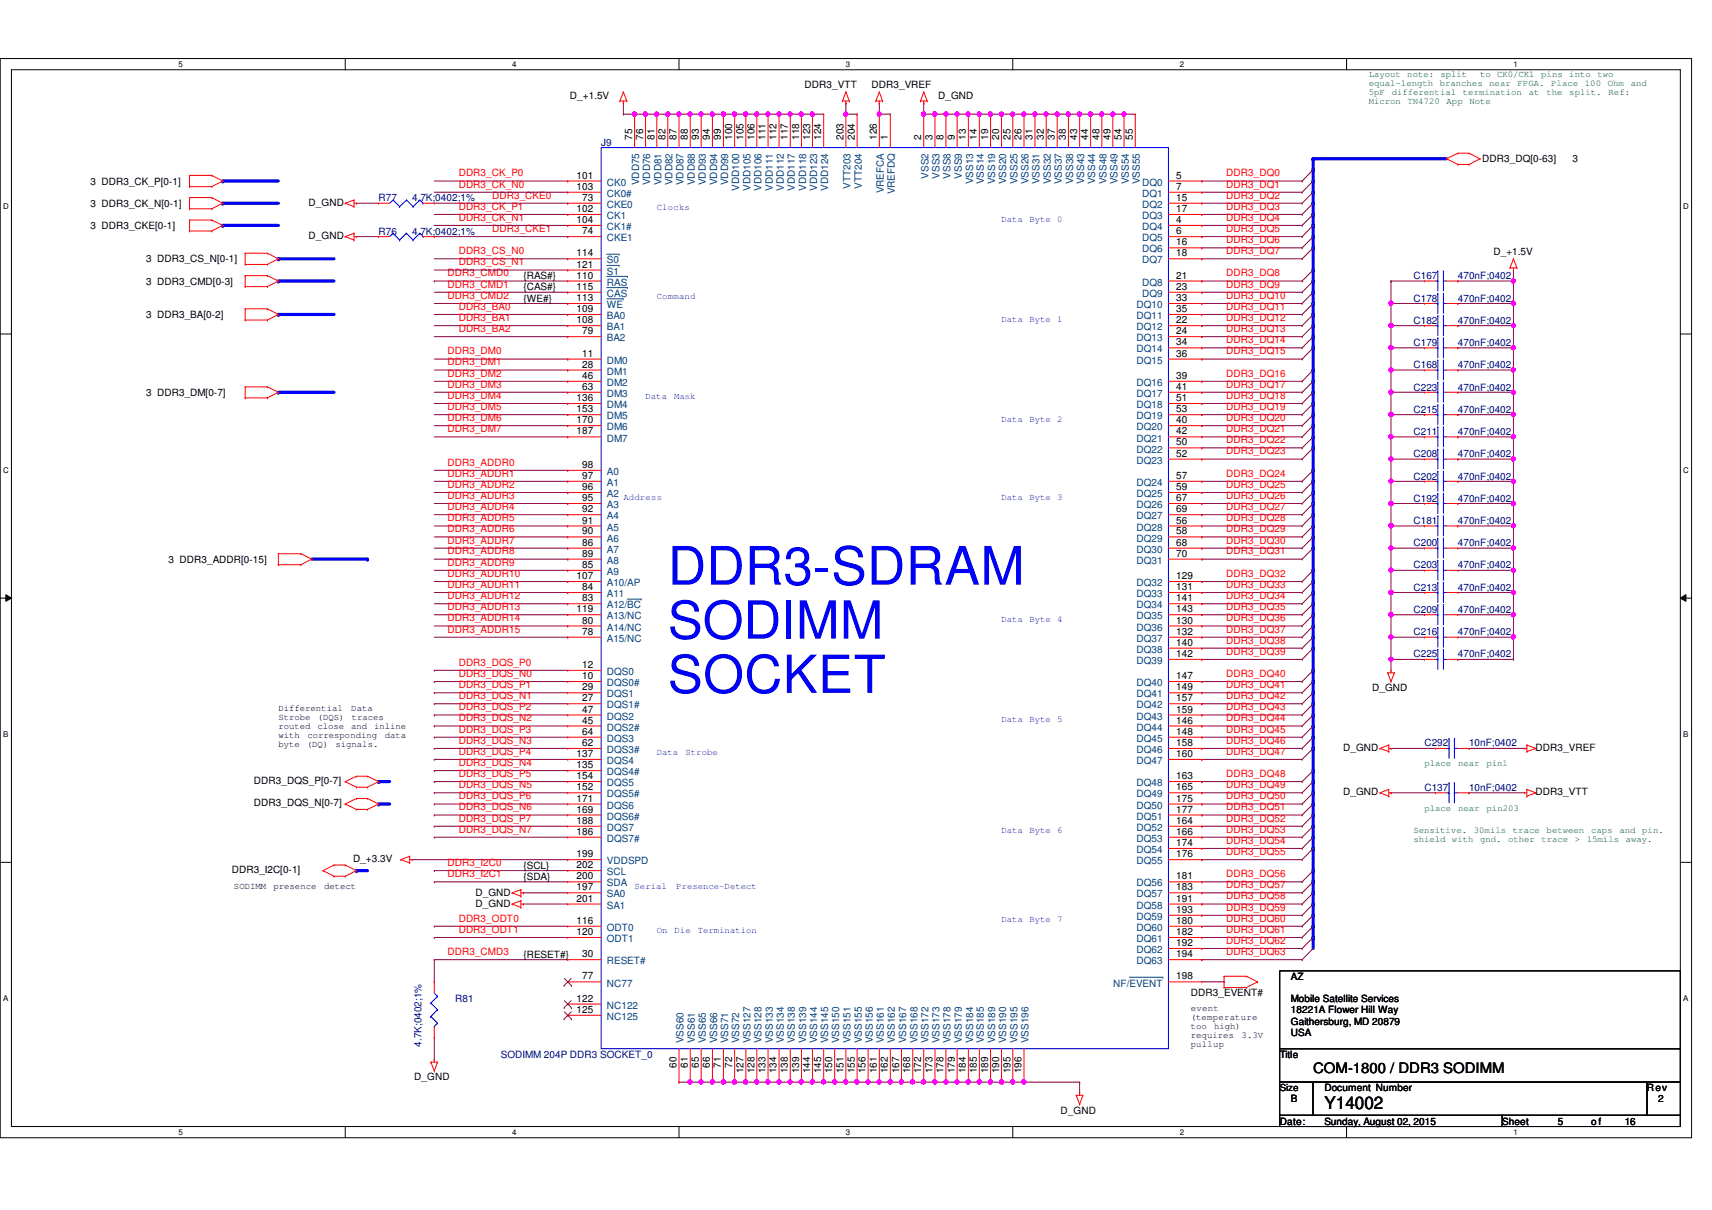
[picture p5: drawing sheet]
<svg xmlns="http://www.w3.org/2000/svg" width="297mm" height="210mm" viewBox="0 0 297 210" stroke-linecap="round" stroke-linejoin="round" font-family="sans-serif">
<defs><g id="words">
<text font-size="9.2" fill="#00f" x="115.9" y="101.5">DDR3-SDRAM</text>
<g font-size="9.1" fill="#00f">
<text x="115.9" y="110.8">SODIMM</text>
<text x="115.9" y="120.2">SOCKET</text>
</g>
<text font-size="3" x="229.8" y="192.4">Y14002</text>
<text font-size="2.5" x="227.8" y="186.1">COM-1800 / DDR3 SODIMM</text>
<g font-size="1.7">
<text x="98.9" y="17.2">D_+1.5V</text>
<text x="139.6" y="15.2">DDR3_VTT</text>
<text x="151.2" y="15.2">DDR3_VREF</text>
<text x="162.8" y="17.2">D_GND</text>
<text x="109.7" y="24.3" transform="rotate(-90 109.7 24.3)">75</text>
<text x="111.6" y="24.3" transform="rotate(-90 111.6 24.3)">76</text>
<text x="113.5" y="24.3" transform="rotate(-90 113.5 24.3)">81</text>
<text x="115.4" y="24.3" transform="rotate(-90 115.4 24.3)">82</text>
<text x="117.4" y="24.3" transform="rotate(-90 117.4 24.3)">87</text>
<text x="119.3" y="24.3" transform="rotate(-90 119.3 24.3)">88</text>
<text x="121.2" y="24.3" transform="rotate(-90 121.2 24.3)">93</text>
<text x="123.2" y="24.3" transform="rotate(-90 123.2 24.3)">94</text>
<text x="125.1" y="24.3" transform="rotate(-90 125.1 24.3)">99</text>
<text x="127" y="24.3" transform="rotate(-90 127 24.3)">100</text>
<text x="129" y="24.3" transform="rotate(-90 129 24.3)">105</text>
<text x="130.9" y="24.3" transform="rotate(-90 130.9 24.3)">106</text>
<text x="132.8" y="24.3" transform="rotate(-90 132.8 24.3)">111</text>
<text x="134.7" y="24.3" transform="rotate(-90 134.7 24.3)">112</text>
<text x="136.7" y="24.3" transform="rotate(-90 136.7 24.3)">117</text>
<text x="138.6" y="24.3" transform="rotate(-90 138.6 24.3)">118</text>
<text x="140.5" y="24.3" transform="rotate(-90 140.5 24.3)">123</text>
<text x="142.5" y="24.3" transform="rotate(-90 142.5 24.3)">124</text>
<text x="146.3" y="24.3" transform="rotate(-90 146.3 24.3)">203</text>
<text x="148.3" y="24.3" transform="rotate(-90 148.3 24.3)">204</text>
<text x="152.1" y="24.3" transform="rotate(-90 152.1 24.3)">126</text>
<text x="154" y="24.3" transform="rotate(-90 154 24.3)">1</text>
<text x="159.8" y="24.3" transform="rotate(-90 159.8 24.3)">2</text>
<text x="161.8" y="24.3" transform="rotate(-90 161.8 24.3)">3</text>
<text x="163.7" y="24.3" transform="rotate(-90 163.7 24.3)">8</text>
<text x="165.6" y="24.3" transform="rotate(-90 165.6 24.3)">9</text>
<text x="167.6" y="24.3" transform="rotate(-90 167.6 24.3)">13</text>
<text x="169.5" y="24.3" transform="rotate(-90 169.5 24.3)">14</text>
<text x="171.4" y="24.3" transform="rotate(-90 171.4 24.3)">19</text>
<text x="173.4" y="24.3" transform="rotate(-90 173.4 24.3)">20</text>
<text x="175.3" y="24.3" transform="rotate(-90 175.3 24.3)">25</text>
<text x="177.2" y="24.3" transform="rotate(-90 177.2 24.3)">26</text>
<text x="179.2" y="24.3" transform="rotate(-90 179.2 24.3)">31</text>
<text x="181.1" y="24.3" transform="rotate(-90 181.1 24.3)">32</text>
<text x="183" y="24.3" transform="rotate(-90 183 24.3)">37</text>
<text x="185" y="24.3" transform="rotate(-90 185 24.3)">38</text>
<text x="186.9" y="24.3" transform="rotate(-90 186.9 24.3)">43</text>
<text x="188.8" y="24.3" transform="rotate(-90 188.8 24.3)">44</text>
<text x="190.8" y="24.3" transform="rotate(-90 190.8 24.3)">48</text>
<text x="192.7" y="24.3" transform="rotate(-90 192.7 24.3)">49</text>
<text x="194.6" y="24.3" transform="rotate(-90 194.6 24.3)">54</text>
<text x="196.6" y="24.3" transform="rotate(-90 196.6 24.3)">55</text>
<text x="257.2" y="28.2">DDR3_DQ[0-63]</text>
<text x="272.8" y="28.2">3</text>
<text x="15.7" y="32">3 DDR3_CK_P[0-1]</text>
<text x="15.7" y="35.9">3 DDR3_CK_N[0-1]</text>
<text x="53.5" y="35.7">D_GND</text>
<text x="100" y="32.9">103</text>
<text x="100" y="31">101</text>
<text x="101" y="34.8">73</text>
<text x="204.1" y="31">5</text>
<text x="204.1" y="32.9">7</text>
<text x="204.1" y="34.8">15</text>
<text x="15.7" y="39.8">3 DDR3_CKE[0-1]</text>
<text x="53.5" y="41.5">D_GND</text>
<text x="100" y="38.7">104</text>
<text x="100" y="36.8">102</text>
<text x="101" y="40.6">74</text>
<text x="204.1" y="36.8">17</text>
<text x="204.1" y="38.7">4</text>
<text x="204.1" y="40.6">6</text>
<text x="25.4" y="45.6">3 DDR3_CS_N[0-1]</text>
<text x="100" y="44.5">114</text>
<text x="100" y="46.4">121</text>
<text x="204.1" y="42.6">16</text>
<text x="204.1" y="44.5">18</text>
<text x="259.1" y="44.2">D_+1.5V</text>
<text x="25.4" y="49.4">3 DDR3_CMD[0-3]</text>
<text x="90.8" y="48.5">{RAS#}</text>
<text x="90.8" y="50.4">{CAS#}</text>
<text x="90.8" y="52.3">{WE#}</text>
<text x="100" y="48.3">110</text>
<text x="100" y="50.3">115</text>
<text x="100" y="52.2">113</text>
<text x="204.1" y="48.3">21</text>
<text x="204.1" y="50.3">23</text>
<text x="204.1" y="52.2">33</text>
<text x="25.4" y="55.2">3 DDR3_BA[0-2]</text>
<text x="100" y="54.1">109</text>
<text x="100" y="56.1">108</text>
<text x="101" y="58">79</text>
<text x="204.1" y="54.1">35</text>
<text x="204.1" y="56.1">22</text>
<text x="204.1" y="58">24</text>
<text x="204.1" y="59.9">34</text>
<text x="101" y="61.9">11</text>
<text x="101" y="63.8">28</text>
<text x="101" y="65.7">46</text>
<text x="204.1" y="61.9">36</text>
<text x="204.1" y="65.7">39</text>
<text x="25.4" y="68.7">3 DDR3_DM[0-7]</text>
<text x="100" y="69.6">136</text>
<text x="100" y="71.5">153</text>
<text x="101" y="67.6">63</text>
<text x="204.1" y="67.6">41</text>
<text x="204.1" y="69.6">51</text>
<text x="204.1" y="71.5">53</text>
<text x="100" y="73.4">170</text>
<text x="100" y="75.4">187</text>
<text x="204.1" y="73.4">40</text>
<text x="204.1" y="75.4">42</text>
<text x="204.1" y="77.3">50</text>
<text x="101" y="81.2">98</text>
<text x="101" y="83.1">97</text>
<text x="204.1" y="79.2">52</text>
<text x="204.1" y="83.1">57</text>
<text x="101" y="87">95</text>
<text x="101" y="88.9">92</text>
<text x="101" y="85">96</text>
<text x="204.1" y="85">59</text>
<text x="204.1" y="87">67</text>
<text x="204.1" y="88.9">69</text>
<text x="101" y="90.8">91</text>
<text x="101" y="92.8">90</text>
<text x="101" y="94.7">86</text>
<text x="204.1" y="90.8">56</text>
<text x="204.1" y="92.8">58</text>
<text x="204.1" y="94.7">68</text>
<text x="29.2" y="97.7">3 DDR3_ADDR[0-15]</text>
<text x="100" y="100.5">107</text>
<text x="101" y="96.6">89</text>
<text x="101" y="98.6">85</text>
<text x="204.1" y="100.5">129</text>
<text x="204.1" y="96.6">70</text>
<text x="100" y="106.3">119</text>
<text x="101" y="104.4">83</text>
<text x="101" y="102.4">84</text>
<text x="204.1" y="102.4">131</text>
<text x="204.1" y="104.4">141</text>
<text x="204.1" y="106.3">143</text>
<text x="101" y="110.2">78</text>
<text x="101" y="108.2">80</text>
<text x="204.1" y="108.2">130</text>
<text x="204.1" y="110.2">132</text>
<text x="204.1" y="112.1">140</text>
<text x="101" y="115.9">12</text>
<text x="101" y="117.9">10</text>
<text x="101" y="119.8">29</text>
<text x="204.1" y="114">142</text>
<text x="204.1" y="117.9">147</text>
<text x="204.1" y="119.8">149</text>
<text x="238.1" y="119.9">D_GND</text>
<text x="101" y="121.7">27</text>
<text x="101" y="123.7">47</text>
<text x="101" y="125.6">45</text>
<text x="204.1" y="121.7">157</text>
<text x="204.1" y="123.7">159</text>
<text x="204.1" y="125.6">146</text>
<text x="100" y="131.4">137</text>
<text x="101" y="127.5">64</text>
<text x="101" y="129.5">62</text>
<text x="204.1" y="127.5">148</text>
<text x="204.1" y="129.5">158</text>
<text x="204.1" y="131.4">160</text>
<text x="233" y="130.3">D_GND</text>
<text x="266.4" y="130.3">DDR3_VREF</text>
<text x="44.1" y="136.1">DDR3_DQS_P[0-7]</text>
<text x="100" y="137.2">152</text>
<text x="100" y="135.2">154</text>
<text x="100" y="133.3">135</text>
<text x="204.1" y="135.2">163</text>
<text x="204.1" y="137.2">165</text>
<text x="44.1" y="140">DDR3_DQS_N[0-7]</text>
<text x="100" y="139.1">171</text>
<text x="100" y="141">169</text>
<text x="100" y="143">188</text>
<text x="204.1" y="139.1">175</text>
<text x="204.1" y="141">177</text>
<text x="204.1" y="143">164</text>
<text x="233" y="138">D_GND</text>
<text x="266.4" y="138">DDR3_VTT</text>
<text x="61.3" y="149.6">D_+3.3V</text>
<text x="100" y="144.9">186</text>
<text x="100" y="148.8">199</text>
<text x="204.1" y="144.9">166</text>
<text x="204.1" y="146.8">174</text>
<text x="204.1" y="148.8">176</text>
<text x="40.2" y="151.6">DDR3_I2C[0-1]</text>
<text x="82.5" y="155.4">D_GND</text>
<text x="90.8" y="150.8">{SCL}</text>
<text x="90.8" y="152.7">{SDA}</text>
<text x="100" y="152.6">200</text>
<text x="100" y="150.7">202</text>
<text x="100" y="154.5">197</text>
<text x="204.1" y="152.6">181</text>
<text x="204.1" y="154.5">183</text>
<text x="82.5" y="157.4">D_GND</text>
<text x="100" y="160.3">116</text>
<text x="100" y="156.5">201</text>
<text x="204.1" y="156.5">191</text>
<text x="204.1" y="158.4">193</text>
<text x="204.1" y="160.3">180</text>
<text x="90.8" y="166.2">{RESET#}</text>
<text x="100" y="162.3">120</text>
<text x="101" y="166.1">30</text>
<text x="204.1" y="162.3">182</text>
<text x="204.1" y="164.2">192</text>
<text x="204.1" y="166.1">194</text>
<text x="100" y="173.8">122</text>
<text x="101" y="170">77</text>
<text x="204.1" y="170">198</text>
<text x="206.6" y="172.8">DDR3_EVENT#</text>
<text x="224" y="173.9">Mobile Satellite Services</text>
<text x="224" y="170.1">AZ</text>
<text x="100" y="175.8">125</text>
<text x="224" y="175.9">18221A Flower Hill Way</text>
<text x="224" y="177.8">Gaithersburg, MD 20879</text>
<text x="224" y="179.7">USA</text>
<text x="117.4" y="185.3" transform="rotate(-90 117.4 185.3)">60</text>
<text x="119.3" y="185.3" transform="rotate(-90 119.3 185.3)">61</text>
<text x="121.2" y="185.3" transform="rotate(-90 121.2 185.3)">65</text>
<text x="123.2" y="185.3" transform="rotate(-90 123.2 185.3)">66</text>
<text x="125.1" y="185.3" transform="rotate(-90 125.1 185.3)">71</text>
<text x="127" y="185.3" transform="rotate(-90 127 185.3)">72</text>
<text x="222" y="183.6">Title</text>
<text x="71.9" y="187.5">D_GND</text>
<text x="129" y="186.3" transform="rotate(-90 129 186.3)">127</text>
<text x="130.9" y="186.3" transform="rotate(-90 130.9 186.3)">128</text>
<text x="132.8" y="186.3" transform="rotate(-90 132.8 186.3)">133</text>
<text x="134.7" y="186.3" transform="rotate(-90 134.7 186.3)">134</text>
<text x="136.7" y="186.3" transform="rotate(-90 136.7 186.3)">138</text>
<text x="138.6" y="186.3" transform="rotate(-90 138.6 186.3)">139</text>
<text x="140.5" y="186.3" transform="rotate(-90 140.5 186.3)">144</text>
<text x="142.5" y="186.3" transform="rotate(-90 142.5 186.3)">145</text>
<text x="144.4" y="186.3" transform="rotate(-90 144.4 186.3)">150</text>
<text x="146.3" y="186.3" transform="rotate(-90 146.3 186.3)">151</text>
<text x="148.3" y="186.3" transform="rotate(-90 148.3 186.3)">155</text>
<text x="150.2" y="186.3" transform="rotate(-90 150.2 186.3)">156</text>
<text x="152.1" y="186.3" transform="rotate(-90 152.1 186.3)">161</text>
<text x="154" y="186.3" transform="rotate(-90 154 186.3)">162</text>
<text x="156" y="186.3" transform="rotate(-90 156 186.3)">167</text>
<text x="157.9" y="186.3" transform="rotate(-90 157.9 186.3)">168</text>
<text x="159.8" y="186.3" transform="rotate(-90 159.8 186.3)">172</text>
<text x="161.8" y="186.3" transform="rotate(-90 161.8 186.3)">173</text>
<text x="163.7" y="186.3" transform="rotate(-90 163.7 186.3)">178</text>
<text x="165.6" y="186.3" transform="rotate(-90 165.6 186.3)">179</text>
<text x="167.6" y="186.3" transform="rotate(-90 167.6 186.3)">184</text>
<text x="169.5" y="186.3" transform="rotate(-90 169.5 186.3)">185</text>
<text x="171.4" y="186.3" transform="rotate(-90 171.4 186.3)">189</text>
<text x="173.4" y="186.3" transform="rotate(-90 173.4 186.3)">190</text>
<text x="175.3" y="186.3" transform="rotate(-90 175.3 186.3)">195</text>
<text x="177.2" y="186.3" transform="rotate(-90 177.2 186.3)">196</text>
<text x="222" y="189.3">Size</text>
<text x="224" y="191.3">B</text>
<text x="229.8" y="189.4">Document Number</text>
<text x="285.7" y="189.4">Rev</text>
<text x="287.7" y="191.3">2</text>
<text x="184" y="193.3">D_GND</text>
<text x="222" y="195.2">Date:</text>
<text x="229.8" y="195.2">Sunday, August 02, 2015</text>
<text x="260.6" y="195.2">Sheet</text>
<text x="270.3" y="195.2">5</text>
<text x="276.1" y="195.2">of</text>
<text x="281.9" y="195.2">16</text>
</g>
<g font-size="1.7" fill="#000080">
<text x="104.3" y="25.3">J9</text>
<text x="65.7" y="35">R77</text>
<text x="71.5" y="35">4.7K;0402;1%</text>
<text x="65.7" y="40.7">R76</text>
<text x="71.5" y="40.7">4.7K;0402;1%</text>
<text x="245.2" y="48.5">C167</text>
<text x="245.2" y="52.3">C178</text>
<text x="252.9" y="48.5">470nF;0402</text>
<text x="252.9" y="52.3">470nF;0402</text>
<text x="245.2" y="56.2">C182</text>
<text x="252.9" y="56.2">470nF;0402</text>
<text x="245.2" y="60">C179</text>
<text x="245.2" y="63.9">C168</text>
<text x="252.9" y="60">470nF;0402</text>
<text x="252.9" y="63.9">470nF;0402</text>
<text x="245.2" y="71.6">C215</text>
<text x="245.2" y="67.8">C223</text>
<text x="252.9" y="71.6">470nF;0402</text>
<text x="252.9" y="67.8">470nF;0402</text>
<text x="245.2" y="75.5">C211</text>
<text x="252.9" y="75.5">470nF;0402</text>
<text x="245.2" y="79.3">C208</text>
<text x="245.2" y="83.2">C202</text>
<text x="252.9" y="79.3">470nF;0402</text>
<text x="252.9" y="83.2">470nF;0402</text>
<text x="245.2" y="87.1">C192</text>
<text x="252.9" y="87.1">470nF;0402</text>
<text x="245.2" y="90.9">C181</text>
<text x="245.2" y="94.8">C200</text>
<text x="252.9" y="90.9">470nF;0402</text>
<text x="252.9" y="94.8">470nF;0402</text>
<text x="245.2" y="98.6">C203</text>
<text x="252.9" y="98.6">470nF;0402</text>
<text x="245.2" y="106.4">C209</text>
<text x="245.2" y="102.5">C213</text>
<text x="252.9" y="106.4">470nF;0402</text>
<text x="252.9" y="102.5">470nF;0402</text>
<text x="245.2" y="110.2">C216</text>
<text x="252.9" y="110.2">470nF;0402</text>
<text x="245.2" y="114.1">C225</text>
<text x="252.9" y="114.1">470nF;0402</text>
<text x="247.1" y="129.5">C292</text>
<text x="254.9" y="129.5">10nF;0402</text>
<text x="247.1" y="137.2">C137</text>
<text x="254.9" y="137.2">10nF;0402</text>
<text x="79" y="173.9">R81</text>
<text x="73.1" y="181.6" transform="rotate(-90 73.1 181.6)">4.7K;0402;1%</text>
<text x="86.9" y="183.6">SODIMM 204P DDR3 SOCKET_0</text>
</g>
<g font-size="1.7" fill="#f00">
<text x="79.6" y="30.6">DDR3_CK_P0</text>
<text x="79.6" y="32.6">DDR3_CK_N0</text>
<text x="85.4" y="34.5">DDR3_CKE0</text>
<text x="212.8" y="30.6">DDR3_DQ0</text>
<text x="212.8" y="32.6">DDR3_DQ1</text>
<text x="212.8" y="34.5">DDR3_DQ2</text>
<text x="79.6" y="36.4">DDR3_CK_P1</text>
<text x="79.6" y="38.3">DDR3_CK_N1</text>
<text x="85.4" y="40.3">DDR3_CKE1</text>
<text x="212.8" y="36.4">DDR3_DQ3</text>
<text x="212.8" y="38.3">DDR3_DQ4</text>
<text x="212.8" y="40.3">DDR3_DQ5</text>
<text x="77.6" y="48">DDR3_CMD0</text>
<text x="79.6" y="44.1">DDR3_CS_N0</text>
<text x="79.6" y="46.1">DDR3_CS_N1</text>
<text x="212.8" y="42.2">DDR3_DQ6</text>
<text x="212.8" y="44.1">DDR3_DQ7</text>
<text x="212.8" y="48">DDR3_DQ8</text>
<text x="77.6" y="49.9">DDR3_CMD1</text>
<text x="77.6" y="51.9">DDR3_CMD2</text>
<text x="79.6" y="53.8">DDR3_BA0</text>
<text x="212.8" y="49.9">DDR3_DQ9</text>
<text x="212.8" y="51.9">DDR3_DQ10</text>
<text x="212.8" y="53.8">DDR3_DQ11</text>
<text x="79.6" y="55.7">DDR3_BA1</text>
<text x="79.6" y="57.6">DDR3_BA2</text>
<text x="212.8" y="55.7">DDR3_DQ12</text>
<text x="212.8" y="57.6">DDR3_DQ13</text>
<text x="212.8" y="59.6">DDR3_DQ14</text>
<text x="77.6" y="61.5">DDR3_DM0</text>
<text x="77.6" y="63.4">DDR3_DM1</text>
<text x="77.6" y="65.4">DDR3_DM2</text>
<text x="212.8" y="61.5">DDR3_DQ15</text>
<text x="212.8" y="65.4">DDR3_DQ16</text>
<text x="77.6" y="67.3">DDR3_DM3</text>
<text x="77.6" y="69.2">DDR3_DM4</text>
<text x="77.6" y="71.2">DDR3_DM5</text>
<text x="212.8" y="67.3">DDR3_DQ17</text>
<text x="212.8" y="69.2">DDR3_DQ18</text>
<text x="212.8" y="71.2">DDR3_DQ19</text>
<text x="77.6" y="73.1">DDR3_DM6</text>
<text x="77.6" y="75">DDR3_DM7</text>
<text x="212.8" y="73.1">DDR3_DQ20</text>
<text x="212.8" y="75">DDR3_DQ21</text>
<text x="212.8" y="76.9">DDR3_DQ22</text>
<text x="77.6" y="80.8">DDR3_ADDR0</text>
<text x="77.6" y="82.7">DDR3_ADDR1</text>
<text x="212.8" y="78.9">DDR3_DQ23</text>
<text x="212.8" y="82.7">DDR3_DQ24</text>
<text x="77.6" y="84.7">DDR3_ADDR2</text>
<text x="77.6" y="86.6">DDR3_ADDR3</text>
<text x="77.6" y="88.5">DDR3_ADDR4</text>
<text x="212.8" y="84.7">DDR3_DQ25</text>
<text x="212.8" y="86.6">DDR3_DQ26</text>
<text x="212.8" y="88.5">DDR3_DQ27</text>
<text x="77.6" y="90.5">DDR3_ADDR5</text>
<text x="77.6" y="92.4">DDR3_ADDR6</text>
<text x="77.6" y="94.3">DDR3_ADDR7</text>
<text x="212.8" y="90.5">DDR3_DQ28</text>
<text x="212.8" y="92.4">DDR3_DQ29</text>
<text x="212.8" y="94.3">DDR3_DQ30</text>
<text x="77.6" y="96.2">DDR3_ADDR8</text>
<text x="77.6" y="98.2">DDR3_ADDR9</text>
<text x="77.6" y="100.1">DDR3_ADDR10</text>
<text x="212.8" y="96.2">DDR3_DQ31</text>
<text x="212.8" y="100.1">DDR3_DQ32</text>
<text x="77.6" y="102">DDR3_ADDR11</text>
<text x="77.6" y="104">DDR3_ADDR12</text>
<text x="77.6" y="105.9">DDR3_ADDR13</text>
<text x="77.6" y="107.8">DDR3_ADDR14</text>
<text x="212.8" y="102">DDR3_DQ33</text>
<text x="212.8" y="104">DDR3_DQ34</text>
<text x="212.8" y="105.9">DDR3_DQ35</text>
<text x="212.8" y="107.8">DDR3_DQ36</text>
<text x="77.6" y="109.8">DDR3_ADDR15</text>
<text x="212.8" y="109.8">DDR3_DQ37</text>
<text x="212.8" y="111.7">DDR3_DQ38</text>
<text x="212.8" y="113.6">DDR3_DQ39</text>
<text x="79.6" y="115.5">DDR3_DQS_P0</text>
<text x="79.6" y="117.5">DDR3_DQS_N0</text>
<text x="79.6" y="119.4">DDR3_DQS_P1</text>
<text x="212.8" y="117.5">DDR3_DQ40</text>
<text x="212.8" y="119.4">DDR3_DQ41</text>
<text x="79.6" y="121.3">DDR3_DQS_N1</text>
<text x="79.6" y="123.3">DDR3_DQS_P2</text>
<text x="79.6" y="125.2">DDR3_DQS_N2</text>
<text x="212.8" y="121.3">DDR3_DQ42</text>
<text x="212.8" y="123.3">DDR3_DQ43</text>
<text x="212.8" y="125.2">DDR3_DQ44</text>
<text x="79.6" y="131">DDR3_DQS_P4</text>
<text x="79.6" y="127.1">DDR3_DQS_P3</text>
<text x="79.6" y="129.1">DDR3_DQS_N3</text>
<text x="212.8" y="127.1">DDR3_DQ45</text>
<text x="212.8" y="129.1">DDR3_DQ46</text>
<text x="212.8" y="131">DDR3_DQ47</text>
<text x="79.6" y="132.9">DDR3_DQS_N4</text>
<text x="79.6" y="134.8">DDR3_DQS_P5</text>
<text x="79.6" y="136.8">DDR3_DQS_N5</text>
<text x="212.8" y="134.8">DDR3_DQ48</text>
<text x="212.8" y="136.8">DDR3_DQ49</text>
<text x="79.6" y="138.7">DDR3_DQS_P6</text>
<text x="79.6" y="140.6">DDR3_DQS_N6</text>
<text x="79.6" y="142.6">DDR3_DQS_P7</text>
<text x="212.8" y="138.7">DDR3_DQ50</text>
<text x="212.8" y="140.6">DDR3_DQ51</text>
<text x="212.8" y="142.6">DDR3_DQ52</text>
<text x="79.6" y="144.5">DDR3_DQS_N7</text>
<text x="212.8" y="144.5">DDR3_DQ53</text>
<text x="212.8" y="146.4">DDR3_DQ54</text>
<text x="212.8" y="148.4">DDR3_DQ55</text>
<text x="77.6" y="150.3">DDR3_I2C0</text>
<text x="77.6" y="152.2">DDR3_I2C1</text>
<text x="212.8" y="152.2">DDR3_DQ56</text>
<text x="212.8" y="154.1">DDR3_DQ57</text>
<text x="79.6" y="159.9">DDR3_ODT0</text>
<text x="79.6" y="161.9">DDR3_ODT1</text>
<text x="212.8" y="156.1">DDR3_DQ58</text>
<text x="212.8" y="158">DDR3_DQ59</text>
<text x="212.8" y="159.9">DDR3_DQ60</text>
<text x="212.8" y="161.9">DDR3_DQ61</text>
<text x="77.6" y="165.7">DDR3_CMD3</text>
<text x="212.8" y="163.8">DDR3_DQ62</text>
<text x="212.8" y="165.7">DDR3_DQ63</text>
</g>
<g font-size="1.7" fill="#004080">
<text x="105.3" y="34.2">CK0#</text>
<text x="105.3" y="32.2">CK0</text>
<text x="110.9" y="32.1" transform="rotate(-90 110.9 32.1)">VDD75</text>
<text x="112.8" y="32.1" transform="rotate(-90 112.8 32.1)">VDD76</text>
<text x="114.8" y="32.1" transform="rotate(-90 114.8 32.1)">VDD81</text>
<text x="116.7" y="32.1" transform="rotate(-90 116.7 32.1)">VDD82</text>
<text x="118.6" y="32.1" transform="rotate(-90 118.6 32.1)">VDD87</text>
<text x="120.6" y="32.1" transform="rotate(-90 120.6 32.1)">VDD88</text>
<text x="122.5" y="32.1" transform="rotate(-90 122.5 32.1)">VDD93</text>
<text x="124.4" y="32.1" transform="rotate(-90 124.4 32.1)">VDD94</text>
<text x="126.3" y="32.1" transform="rotate(-90 126.3 32.1)">VDD99</text>
<text x="128.3" y="33.1" transform="rotate(-90 128.3 33.1)">VDD100</text>
<text x="130.2" y="33.1" transform="rotate(-90 130.2 33.1)">VDD105</text>
<text x="132.1" y="33.1" transform="rotate(-90 132.1 33.1)">VDD106</text>
<text x="134.1" y="33.1" transform="rotate(-90 134.1 33.1)">VDD111</text>
<text x="136" y="33.1" transform="rotate(-90 136 33.1)">VDD112</text>
<text x="137.9" y="33.1" transform="rotate(-90 137.9 33.1)">VDD117</text>
<text x="139.9" y="33.1" transform="rotate(-90 139.9 33.1)">VDD118</text>
<text x="141.8" y="33.1" transform="rotate(-90 141.8 33.1)">VDD123</text>
<text x="143.7" y="33.1" transform="rotate(-90 143.7 33.1)">VDD124</text>
<text x="147.6" y="32.8" transform="rotate(-90 147.6 32.8)">VTT203</text>
<text x="149.5" y="32.8" transform="rotate(-90 149.5 32.8)">VTT204</text>
<text x="153.4" y="33.5" transform="rotate(-90 153.4 33.5)">VREFCA</text>
<text x="155.3" y="33.7" transform="rotate(-90 155.3 33.7)">VREFDQ</text>
<text x="161.1" y="31" transform="rotate(-90 161.1 31)">VSS2</text>
<text x="163" y="31" transform="rotate(-90 163 31)">VSS3</text>
<text x="164.9" y="31" transform="rotate(-90 164.9 31)">VSS8</text>
<text x="166.9" y="31" transform="rotate(-90 166.9 31)">VSS9</text>
<text x="168.8" y="32" transform="rotate(-90 168.8 32)">VSS13</text>
<text x="170.7" y="32" transform="rotate(-90 170.7 32)">VSS14</text>
<text x="172.7" y="32" transform="rotate(-90 172.7 32)">VSS19</text>
<text x="174.6" y="32" transform="rotate(-90 174.6 32)">VSS20</text>
<text x="176.5" y="32" transform="rotate(-90 176.5 32)">VSS25</text>
<text x="178.5" y="32" transform="rotate(-90 178.5 32)">VSS26</text>
<text x="180.4" y="32" transform="rotate(-90 180.4 32)">VSS31</text>
<text x="182.3" y="32" transform="rotate(-90 182.3 32)">VSS32</text>
<text x="184.2" y="32" transform="rotate(-90 184.2 32)">VSS37</text>
<text x="186.2" y="32" transform="rotate(-90 186.2 32)">VSS38</text>
<text x="188.1" y="32" transform="rotate(-90 188.1 32)">VSS43</text>
<text x="190" y="32" transform="rotate(-90 190 32)">VSS44</text>
<text x="192" y="32" transform="rotate(-90 192 32)">VSS48</text>
<text x="193.9" y="32" transform="rotate(-90 193.9 32)">VSS49</text>
<text x="195.8" y="32" transform="rotate(-90 195.8 32)">VSS54</text>
<text x="197.8" y="32" transform="rotate(-90 197.8 32)">VSS55</text>
<text x="198.2" y="32.2">DQ0</text>
<text x="198.2" y="34.2">DQ1</text>
<text x="105.3" y="36.1">CKE0</text>
<text x="105.3" y="41.9">CKE1</text>
<text x="105.3" y="39.9">CK1#</text>
<text x="105.3" y="38">CK1</text>
<text x="198.2" y="36.1">DQ2</text>
<text x="198.2" y="38">DQ3</text>
<text x="198.2" y="39.9">DQ4</text>
<text x="198.2" y="41.9">DQ5</text>
<text x="105.3" y="45.7">S0</text>
<text x="105.3" y="47.7">S1</text>
<text x="198.2" y="43.8">DQ6</text>
<text x="198.2" y="45.7">DQ7</text>
<text x="105.3" y="49.6">RAS</text>
<text x="105.3" y="51.5">CAS</text>
<text x="105.3" y="53.5">WE</text>
<text x="197.2" y="53.5">DQ10</text>
<text x="198.2" y="49.6">DQ8</text>
<text x="198.2" y="51.5">DQ9</text>
<text x="105.3" y="55.4">BA0</text>
<text x="105.3" y="57.3">BA1</text>
<text x="105.3" y="59.2">BA2</text>
<text x="197.2" y="55.4">DQ11</text>
<text x="197.2" y="57.3">DQ12</text>
<text x="197.2" y="59.2">DQ13</text>
<text x="105.3" y="63.1">DM0</text>
<text x="105.3" y="65">DM1</text>
<text x="197.2" y="61.2">DQ14</text>
<text x="197.2" y="63.1">DQ15</text>
<text x="105.3" y="70.8">DM4</text>
<text x="105.3" y="67">DM2</text>
<text x="105.3" y="68.9">DM3</text>
<text x="197.2" y="67">DQ16</text>
<text x="197.2" y="68.9">DQ17</text>
<text x="197.2" y="70.8">DQ18</text>
<text x="105.3" y="72.8">DM5</text>
<text x="105.3" y="74.7">DM6</text>
<text x="105.3" y="76.6">DM7</text>
<text x="197.2" y="72.8">DQ19</text>
<text x="197.2" y="74.7">DQ20</text>
<text x="197.2" y="76.6">DQ21</text>
<text x="105.3" y="82.4">A0</text>
<text x="197.2" y="78.5">DQ22</text>
<text x="197.2" y="80.5">DQ23</text>
<text x="105.3" y="88.2">A3</text>
<text x="105.3" y="84.3">A1</text>
<text x="105.3" y="86.3">A2</text>
<text x="197.2" y="84.3">DQ24</text>
<text x="197.2" y="86.3">DQ25</text>
<text x="197.2" y="88.2">DQ26</text>
<text x="105.3" y="90.1">A4</text>
<text x="105.3" y="92.1">A5</text>
<text x="105.3" y="94">A6</text>
<text x="105.3" y="95.9">A7</text>
<text x="197.2" y="90.1">DQ27</text>
<text x="197.2" y="92.1">DQ28</text>
<text x="197.2" y="94">DQ29</text>
<text x="197.2" y="95.9">DQ30</text>
<text x="105.3" y="97.8">A8</text>
<text x="105.3" y="99.8">A9</text>
<text x="105.3" y="101.7">A10/AP</text>
<text x="197.2" y="101.7">DQ32</text>
<text x="197.2" y="97.8">DQ31</text>
<text x="105.3" y="105.6">A12/BC</text>
<text x="105.3" y="107.5">A13/NC</text>
<text x="105.3" y="103.6">A11</text>
<text x="197.2" y="103.6">DQ33</text>
<text x="197.2" y="105.6">DQ34</text>
<text x="197.2" y="107.5">DQ35</text>
<text x="105.3" y="111.4">A15/NC</text>
<text x="105.3" y="109.4">A14/NC</text>
<text x="197.2" y="109.4">DQ36</text>
<text x="197.2" y="111.4">DQ37</text>
<text x="197.2" y="113.3">DQ38</text>
<text x="105.3" y="117.1">DQS0</text>
<text x="105.3" y="119.1">DQS0#</text>
<text x="197.2" y="115.2">DQ39</text>
<text x="197.2" y="119.1">DQ40</text>
<text x="105.3" y="121">DQS1</text>
<text x="105.3" y="122.9">DQS1#</text>
<text x="105.3" y="124.9">DQS2</text>
<text x="197.2" y="121">DQ41</text>
<text x="197.2" y="122.9">DQ42</text>
<text x="197.2" y="124.9">DQ43</text>
<text x="105.3" y="126.8">DQS2#</text>
<text x="105.3" y="128.7">DQS3</text>
<text x="105.3" y="130.7">DQS3#</text>
<text x="197.2" y="126.8">DQ44</text>
<text x="197.2" y="128.7">DQ45</text>
<text x="197.2" y="130.7">DQ46</text>
<text x="105.3" y="132.6">DQS4</text>
<text x="105.3" y="136.4">DQS5</text>
<text x="105.3" y="134.5">DQS4#</text>
<text x="197.2" y="132.6">DQ47</text>
<text x="197.2" y="136.4">DQ48</text>
<text x="105.3" y="140.3">DQS6</text>
<text x="105.3" y="142.2">DQS6#</text>
<text x="105.3" y="138.4">DQS5#</text>
<text x="197.2" y="138.4">DQ49</text>
<text x="197.2" y="140.3">DQ50</text>
<text x="197.2" y="142.2">DQ51</text>
<text x="105.3" y="144.2">DQS7</text>
<text x="105.3" y="146.1">DQS7#</text>
<text x="105.3" y="150">VDDSPD</text>
<text x="197.2" y="144.2">DQ52</text>
<text x="197.2" y="146.1">DQ53</text>
<text x="197.2" y="148">DQ54</text>
<text x="197.2" y="150">DQ55</text>
<text x="105.3" y="153.8">SDA</text>
<text x="105.3" y="151.9">SCL</text>
<text x="105.3" y="155.7">SA0</text>
<text x="197.2" y="153.8">DQ56</text>
<text x="197.2" y="155.7">DQ57</text>
<text x="105.3" y="161.5">ODT0</text>
<text x="105.3" y="157.7">SA1</text>
<text x="197.2" y="157.7">DQ58</text>
<text x="197.2" y="159.6">DQ59</text>
<text x="197.2" y="161.5">DQ60</text>
<text x="105.3" y="163.5">ODT1</text>
<text x="105.3" y="167.3">RESET#</text>
<text x="197.2" y="163.5">DQ61</text>
<text x="197.2" y="165.4">DQ62</text>
<text x="197.2" y="167.3">DQ63</text>
<text x="105.3" y="171.2">NC77</text>
<text x="193.2" y="171.2">NF/EVENT</text>
<text x="105.3" y="175">NC122</text>
<text x="105.3" y="177">NC125</text>
<text x="118.6" y="181" transform="rotate(-90 118.6 181)">VSS60</text>
<text x="120.6" y="181" transform="rotate(-90 120.6 181)">VSS61</text>
<text x="122.5" y="181" transform="rotate(-90 122.5 181)">VSS65</text>
<text x="124.4" y="181" transform="rotate(-90 124.4 181)">VSS66</text>
<text x="126.3" y="181" transform="rotate(-90 126.3 181)">VSS71</text>
<text x="128.3" y="181" transform="rotate(-90 128.3 181)">VSS72</text>
<text x="130.2" y="181" transform="rotate(-90 130.2 181)">VSS127</text>
<text x="132.1" y="181" transform="rotate(-90 132.1 181)">VSS128</text>
<text x="134.1" y="181" transform="rotate(-90 134.1 181)">VSS133</text>
<text x="136" y="181" transform="rotate(-90 136 181)">VSS134</text>
<text x="137.9" y="181" transform="rotate(-90 137.9 181)">VSS138</text>
<text x="139.9" y="181" transform="rotate(-90 139.9 181)">VSS139</text>
<text x="141.8" y="181" transform="rotate(-90 141.8 181)">VSS144</text>
<text x="143.7" y="181" transform="rotate(-90 143.7 181)">VSS145</text>
<text x="145.6" y="181" transform="rotate(-90 145.6 181)">VSS150</text>
<text x="147.6" y="181" transform="rotate(-90 147.6 181)">VSS151</text>
<text x="149.5" y="181" transform="rotate(-90 149.5 181)">VSS155</text>
<text x="151.4" y="181" transform="rotate(-90 151.4 181)">VSS156</text>
<text x="153.4" y="181" transform="rotate(-90 153.4 181)">VSS161</text>
<text x="155.3" y="181" transform="rotate(-90 155.3 181)">VSS162</text>
<text x="157.2" y="181" transform="rotate(-90 157.2 181)">VSS167</text>
<text x="159.2" y="181" transform="rotate(-90 159.2 181)">VSS168</text>
<text x="161.1" y="181" transform="rotate(-90 161.1 181)">VSS172</text>
<text x="163" y="181" transform="rotate(-90 163 181)">VSS173</text>
<text x="164.9" y="181" transform="rotate(-90 164.9 181)">VSS178</text>
<text x="166.9" y="181" transform="rotate(-90 166.9 181)">VSS179</text>
<text x="168.8" y="181" transform="rotate(-90 168.8 181)">VSS184</text>
<text x="170.7" y="181" transform="rotate(-90 170.7 181)">VSS185</text>
<text x="172.7" y="181" transform="rotate(-90 172.7 181)">VSS189</text>
<text x="174.6" y="181" transform="rotate(-90 174.6 181)">VSS190</text>
<text x="176.5" y="181" transform="rotate(-90 176.5 181)">VSS195</text>
<text x="178.5" y="181" transform="rotate(-90 178.5 181)">VSS196</text>
</g>
<g font-size="1.6" fill="#008000">
<text x="237.5" y="13.3">Layout note: split</text>
<text x="237.5" y="14.9">equal-length</text>
<text x="237.5" y="16.5">5pF</text>
<text x="241.5" y="16.5">differential</text>
<text x="249.8" y="14.9">branches</text>
<text x="253.8" y="16.5">termination</text>
<text x="256.8" y="13.3">to CK0/CK1</text>
<text x="258.4" y="14.9">near</text>
<text x="263.3" y="14.9">FPGA.</text>
<text x="265.3" y="16.5">at</text>
<text x="267.4" y="13.3">pins</text>
<text x="268.3" y="16.5">the</text>
<text x="269.2" y="14.9">Place</text>
<text x="272.3" y="13.3">into</text>
<text x="272.3" y="16.5">split.</text>
<text x="275" y="14.9">100</text>
<text x="277.2" y="13.3">two</text>
<text x="279" y="14.9">Ohm</text>
<text x="279.1" y="16.5">Ref:</text>
<text x="283" y="14.9">and</text>
<text x="237.5" y="18">Micron</text>
<text x="244.2" y="18">TN4720</text>
<text x="251" y="18">App</text>
<text x="255" y="18">Note</text>
<text x="247.1" y="133">place</text>
<text x="253" y="133">near</text>
<text x="257.9" y="133">pin1</text>
<text x="247.1" y="140.8">place</text>
<text x="253" y="140.8">near</text>
<text x="257.9" y="140.8">pin203</text>
<text x="245.2" y="144.6">Sensitive.</text>
<text x="245.2" y="146.2">shield with</text>
<text x="255.7" y="144.6">30mils</text>
<text x="256.8" y="146.2">gnd.</text>
<text x="261.7" y="146.2">other</text>
<text x="262.5" y="144.6">trace</text>
<text x="267.5" y="146.2">trace</text>
<text x="268.3" y="144.6">between</text>
<text x="273.3" y="146.2">&gt;</text>
<text x="275.3" y="146.2">15mils</text>
<text x="276.1" y="144.6">caps</text>
<text x="281" y="144.6">and</text>
<text x="282.1" y="146.2">away.</text>
<text x="284.9" y="144.6">pin.</text>
</g>
<g font-size="1.6" fill="#00f">
<text x="114" y="36.5">Clocks</text>
<text x="173.8" y="38.4">Data Byte 0</text>
<text x="114" y="51.9">Command</text>
<text x="173.8" y="55.8">Data Byte 1</text>
<text x="112" y="69.3">Data</text>
<text x="117" y="69.3">Mask</text>
<text x="173.8" y="73.2">Data Byte 2</text>
<text x="108.2" y="86.7">Address</text>
<text x="173.8" y="86.7">Data Byte 3</text>
<text x="173.8" y="107.9">Data Byte 4</text>
<text x="173.8" y="125.3">Data Byte 5</text>
<text x="114" y="131.1">Data</text>
<text x="119" y="131.1">Strobe</text>
<text x="173.8" y="144.6">Data Byte 6</text>
<text x="110.1" y="154.3">Serial</text>
<text x="117.3" y="154.3">Presence-Detect</text>
<text x="114" y="162">On</text>
<text x="117" y="162">Die</text>
<text x="121.1" y="162">Termination</text>
<text x="173.8" y="160.1">Data Byte 7</text>
</g>
<g font-size="1.6">
<text x="48.3" y="123.4">Differential</text>
<text x="48.3" y="124.9">Strobe</text>
<text x="55.1" y="124.9">(DQS)</text>
<text x="61" y="123.4">Data</text>
<text x="61" y="124.9">traces</text>
<text x="48.3" y="126.5">routed</text>
<text x="48.3" y="128.1">with</text>
<text x="48.3" y="129.6">byte</text>
<text x="53.3" y="129.6">(DQ)</text>
<text x="53.3" y="128.1">corresponding</text>
<text x="55.1" y="126.5">close</text>
<text x="58.2" y="129.6">signals.</text>
<text x="60.9" y="126.5">and</text>
<text x="64.9" y="126.5">inline</text>
<text x="66.8" y="128.1">data</text>
<text x="40.6" y="154.3">SODIMM</text>
<text x="47.5" y="154.3">presence</text>
<text x="56.2" y="154.3">detect</text>
<text x="206.6" y="175.5">event</text>
<text x="206.6" y="177">(temperature</text>
<text x="206.6" y="178.6">too</text>
<text x="210.6" y="178.6">high)</text>
<text x="206.6" y="180.2">requires</text>
<text x="206.6" y="181.7">pullup</text>
<text x="215.4" y="180.2">3.3V</text>
</g>
<g font-size="1.4">
<text x="30.9" y="11.6">5</text>
<text x="88.9" y="11.6">4</text>
<text x="146.8" y="11.6">3</text>
<text x="204.7" y="11.6">2</text>
<text x="262.6" y="11.6">1</text>
<text x=".5" y="36.2">D</text>
<text x="292.1" y="36.2">D</text>
<text x=".5" y="82.1">C</text>
<text x="292.1" y="82.1">C</text>
<text x=".5" y="127.9">B</text>
<text x="292.1" y="127.9">B</text>
<text x=".5" y="173.8">A</text>
<text x="292.1" y="173.8">A</text>
<text x="30.9" y="196.9">5</text>
<text x="88.9" y="196.9">4</text>
<text x="146.8" y="196.9">3</text>
<text x="204.7" y="196.9">2</text>
<text x="262.6" y="196.9">1</text>
</g>
</g></defs>
<path d="M0 10.2h293.5v187.2h-293.5zM2 12.1h289.5v183.4h-289.5z" fill="none" stroke="#000" stroke-width=".17"/>
<g fill="#fff">
<path d="M30.9 10.4h.8v1.5h-.8z"/>
<path d="M30.9 195.7h.8v1.5h-.8z"/>
</g>
<path d="M59.9 10.2v1.9M59.9 195.5v1.9" fill="none" stroke="#000" stroke-width=".17"/>
<g fill="#fff">
<path d="M88.9 10.4h.7v1.5h-.7z"/>
<path d="M88.9 195.7h.7v1.5h-.7z"/>
</g>
<path d="M117.8 10.2v1.9M117.8 195.5v1.9" fill="none" stroke="#000" stroke-width=".17"/>
<g fill="#fff">
<path d="M146.8 10.4h.7v1.5h-.7z"/>
<path d="M146.8 195.7h.7v1.5h-.7z"/>
</g>
<path d="M175.7 10.2v1.9M175.7 195.5v1.9" fill="none" stroke="#000" stroke-width=".17"/>
<g fill="#fff">
<path d="M204.7 10.4h.7v1.5h-.7z"/>
<path d="M204.7 195.7h.7v1.5h-.7z"/>
</g>
<path d="M233.6 10.2v1.9M233.6 195.5v1.9" fill="none" stroke="#000" stroke-width=".17"/>
<g fill="#fff">
<path d="M262.6 10.4h.8v1.5h-.8z"/>
<path d="M262.6 195.7h.8v1.5h-.8z"/>
<path d="M.5 35h1v1.5h-1z"/>
<path d="M292.1 35h.9v1.5h-.9z"/>
<path d="M.5 80.9h1v1.5h-1z"/>
<path d="M292.1 80.9h.9v1.5h-.9z"/>
</g>
<path d="M0 58h2M291.5 58h2" fill="none" stroke="#000" stroke-width=".17"/>
<g fill="#fff">
<path d="M.5 126.7h.9v1.5h-.9z"/>
<path d="M292.1 126.7h.8v1.5h-.8z"/>
</g>
<path d="M0 103.8h2M1 103.2l1 .6-1 .6zM291.5 103.8l1-.6v1.2zM291.5 103.8h2" fill="none" stroke="#000" stroke-width=".17"/>
<path d="M1 103.2l1 .6-1 .6zM291.5 103.8l1-.6v1.2z" fill="#000"/>
<g fill="#fff">
<path d="M.5 172.6h.9v1.5h-.9z"/>
<path d="M292.1 172.6h.8v1.5h-.8z"/>
</g>
<path d="M0 149.6h2M291.5 149.6h2" fill="none" stroke="#000" stroke-width=".17"/>
<path d="M227.8 27.6h23.2" fill="none" stroke="#00f" stroke-width=".55"/>
<circle cx="227.8" cy="27.6" r=".28" fill="#00f"/>
<path d="M160.3 17.9h.1M160.3 17.9v1.9M241.3 52.7h.1M241.3 52.7h5.8M262.6 46.9h.1M262.6 46.9v1.9M241.3 60.4h.1M241.3 60.4v3.8M187.3 187.8h.1M187.3 187.8v1.9" fill="none" stroke="#800040" stroke-width=".17"/>
<circle cx="241.3" cy="60.3" r=".37" fill="#f0f"/>
<circle cx="241.3" cy="60.3" r=".37" fill="none" stroke="#f0f" stroke-width=".17"/>
<path d="M262.6 72h.1M262.6 72v3.8" fill="none" stroke="#800040" stroke-width=".17"/>
<circle cx="262.6" cy="71.9" r=".38" fill="#f0f"/>
<circle cx="262.6" cy="71.9" r=".38" fill="none" stroke="#f0f" stroke-width=".17"/>
<path d="M241.3 72h.1M241.3 72v3.8" fill="none" stroke="#800040" stroke-width=".17"/>
<circle cx="241.3" cy="71.9" r=".38" fill="#f0f"/>
<circle cx="241.3" cy="71.9" r=".38" fill="none" stroke="#f0f" stroke-width=".17"/>
<path d="M241.3 56.5h.1M241.3 56.5v3.9" fill="none" stroke="#800040" stroke-width=".17"/>
<circle cx="241.3" cy="56.5" r=".37" fill="#f0f"/>
<circle cx="241.3" cy="56.5" r=".37" fill="none" stroke="#f0f" stroke-width=".17"/>
<path d="M262.6 75.8h.1M262.6 75.8v3.9" fill="none" stroke="#800040" stroke-width=".17"/>
<circle cx="262.6" cy="75.8" r=".37" fill="#f0f"/>
<circle cx="262.6" cy="75.8" r=".37" fill="none" stroke="#f0f" stroke-width=".17"/>
<path d="M241.3 60.4h.1M241.3 60.4h5.8M262.6 60.4h.1M262.6 60.4v3.8" fill="none" stroke="#800040" stroke-width=".17"/>
<circle cx="262.6" cy="60.3" r=".37" fill="#f0f"/>
<circle cx="262.6" cy="60.3" r=".37" fill="none" stroke="#f0f" stroke-width=".17"/>
<path d="M241.3 64.2h.1M241.3 64.2h5.8M252.9 72h.1M252.9 72h9.7M252.9 91.3h.1M252.9 87.4h.1M252.9 87.4h9.7M262.6 87.4h.1M262.6 87.4v3.9h-9.7M241.3 114.4h.1M241.3 114.4v1.9" fill="none" stroke="#800040" stroke-width=".17"/>
<circle cx="262.6" cy="87.4" r=".38" fill="#f0f"/>
<circle cx="262.6" cy="87.4" r=".38" fill="none" stroke="#f0f" stroke-width=".17"/>
<path d="M241.3 64.2h.1M241.3 64.2v3.9M241.3 91.3h.1M241.3 91.3h5.8" fill="none" stroke="#800040" stroke-width=".17"/>
<circle cx="241.3" cy="64.2" r=".37" fill="#f0f"/>
<circle cx="241.3" cy="64.2" r=".37" fill="none" stroke="#f0f" stroke-width=".17"/>
<path d="M241.3 52.7h.1M241.3 52.7v3.8M241.3 75.8h.1M241.3 75.8h5.8" fill="none" stroke="#800040" stroke-width=".17"/>
<circle cx="241.3" cy="56.5" r=".37" fill="#f0f"/>
<circle cx="241.3" cy="56.5" r=".37" fill="none" stroke="#f0f" stroke-width=".17"/>
<circle cx="241.3" cy="52.6" r=".38" fill="#f0f"/>
<circle cx="241.3" cy="52.6" r=".38" fill="none" stroke="#f0f" stroke-width=".17"/>
<path d="M241.3 79.7h.1M241.3 79.7h5.8M262.6 79.7h.1M262.6 79.7v3.8" fill="none" stroke="#800040" stroke-width=".17"/>
<circle cx="262.6" cy="79.6" r=".37" fill="#f0f"/>
<circle cx="262.6" cy="79.6" r=".37" fill="none" stroke="#f0f" stroke-width=".17"/>
<path d="M241.3 79.7h.1M241.3 79.7v3.8M252.9 75.8h.1M252.9 75.8h9.7" fill="none" stroke="#800040" stroke-width=".17"/>
<circle cx="241.3" cy="79.6" r=".37" fill="#f0f"/>
<circle cx="241.3" cy="79.6" r=".37" fill="none" stroke="#f0f" stroke-width=".17"/>
<path d="M252.9 79.7h.1M252.9 79.7h9.7M262.6 64.2h.1M262.6 64.2v3.9M241.3 83.5h.1M241.3 83.5h5.8" fill="none" stroke="#800040" stroke-width=".17"/>
<circle cx="262.6" cy="64.2" r=".37" fill="#f0f"/>
<circle cx="262.6" cy="64.2" r=".37" fill="none" stroke="#f0f" stroke-width=".17"/>
<path d="M252.9 56.5h.1M252.9 56.5h9.7M241.3 72h.1M241.3 75.8h.1M241.3 72h5.8M241.3 75.8v3.9M252.9 68.1h.1M252.9 68.1h9.7" fill="none" stroke="#800040" stroke-width=".17"/>
<circle cx="241.3" cy="75.8" r=".37" fill="#f0f"/>
<circle cx="241.3" cy="75.8" r=".37" fill="none" stroke="#f0f" stroke-width=".17"/>
<path d="M262.6 52.7h.1M262.6 52.7v3.8" fill="none" stroke="#800040" stroke-width=".17"/>
<circle cx="262.6" cy="52.6" r=".38" fill="#f0f"/>
<circle cx="262.6" cy="52.6" r=".38" fill="none" stroke="#f0f" stroke-width=".17"/>
<path d="M241.3 83.5h.1M241.3 83.5v3.9" fill="none" stroke="#800040" stroke-width=".17"/>
<circle cx="241.3" cy="83.5" r=".37" fill="#f0f"/>
<circle cx="241.3" cy="83.5" r=".37" fill="none" stroke="#f0f" stroke-width=".17"/>
<path d="M262.6 56.5h.1M262.6 56.5v3.9M241.3 68.1h.1M241.3 68.1h5.8M252.9 64.2h.1M252.9 64.2h9.7" fill="none" stroke="#800040" stroke-width=".17"/>
<circle cx="262.6" cy="56.5" r=".37" fill="#f0f"/>
<circle cx="262.6" cy="56.5" r=".37" fill="none" stroke="#f0f" stroke-width=".17"/>
<path d="M241.3 56.5h.1M241.3 56.5h5.8M252.9 52.7h.1M252.9 52.7h9.7M252.9 60.4h.1M252.9 60.4h9.7M262.6 68.1h.1M262.6 68.1v3.9M241.3 87.4h.1M241.3 87.4h5.8" fill="none" stroke="#800040" stroke-width=".17"/>
<circle cx="262.6" cy="68.1" r=".38" fill="#f0f"/>
<circle cx="262.6" cy="68.1" r=".38" fill="none" stroke="#f0f" stroke-width=".17"/>
<path d="M241.3 68.1h.1M241.3 68.1v3.9M252.9 83.5h.1M252.9 83.5h9.7" fill="none" stroke="#800040" stroke-width=".17"/>
<circle cx="241.3" cy="68.1" r=".38" fill="#f0f"/>
<circle cx="241.3" cy="68.1" r=".38" fill="none" stroke="#f0f" stroke-width=".17"/>
<path d="M241.3 48.8h.1M241.3 48.8h5.8M252.9 48.8h.1M252.9 48.8h9.7M262.6 48.8h.1M262.6 48.8v3.9" fill="none" stroke="#800040" stroke-width=".17"/>
<circle cx="262.6" cy="48.8" r=".38" fill="#f0f"/>
<circle cx="262.6" cy="48.8" r=".38" fill="none" stroke="#f0f" stroke-width=".17"/>
<path d="M241.3 48.8h.1M241.3 48.8v3.9" fill="none" stroke="#800040" stroke-width=".17"/>
<path d="M227.8 27.6v1.9" fill="none" stroke="#00f" stroke-width=".55"/>
<circle cx="227.8" cy="27.6" r=".28" fill="#00f"/>
<path d="M48.3 68.1h9.7" fill="none" stroke="#00f" stroke-width=".55"/>
<circle cx="48.3" cy="68.1" r=".28" fill="#00f"/>
<path d="M177.7 187.8h.1M177.7 187.8h9.6" fill="none" stroke="#800040" stroke-width=".17"/>
<circle cx="177.6" cy="187.7" r=".38" fill="#f0f"/>
<circle cx="177.6" cy="187.7" r=".38" fill="none" stroke="#f0f" stroke-width=".17"/>
<path d="M227.8 29.5v1.9" fill="none" stroke="#00f" stroke-width=".55"/>
<circle cx="227.8" cy="29.5" r=".28" fill="#00f"/>
<path d="M227.8 31.4v2" fill="none" stroke="#00f" stroke-width=".55"/>
<circle cx="227.8" cy="31.4" r=".28" fill="#00f"/>
<path d="M227.8 48.8v1.9" fill="none" stroke="#00f" stroke-width=".55"/>
<circle cx="227.8" cy="48.8" r=".28" fill="#00f"/>
<path d="M227.8 52.7v1.9" fill="none" stroke="#00f" stroke-width=".55"/>
<circle cx="227.8" cy="52.7" r=".28" fill="#00f"/>
<path d="M227.8 54.6v1.9" fill="none" stroke="#00f" stroke-width=".55"/>
<circle cx="227.8" cy="54.6" r=".28" fill="#00f"/>
<path d="M227.8 58.4v2" fill="none" stroke="#00f" stroke-width=".55"/>
<circle cx="227.8" cy="58.4" r=".28" fill="#00f"/>
<path d="M227.8 72v1.9" fill="none" stroke="#00f" stroke-width=".55"/>
<circle cx="227.8" cy="72" r=".28" fill="#00f"/>
<path d="M227.8 75.8v1.9" fill="none" stroke="#00f" stroke-width=".55"/>
<circle cx="227.8" cy="75.8" r=".28" fill="#00f"/>
<path d="M227.8 77.7v3.9" fill="none" stroke="#00f" stroke-width=".55"/>
<circle cx="227.8" cy="77.7" r=".28" fill="#00f"/>
<path d="M227.8 91.3v1.9" fill="none" stroke="#00f" stroke-width=".55"/>
<circle cx="227.8" cy="91.3" r=".28" fill="#00f"/>
<path d="M227.8 95.1v3.9" fill="none" stroke="#00f" stroke-width=".55"/>
<circle cx="227.8" cy="95.1" r=".28" fill="#00f"/>
<path d="M227.8 99v1.9" fill="none" stroke="#00f" stroke-width=".55"/>
<circle cx="227.8" cy="99" r=".28" fill="#00f"/>
<path d="M227.8 100.9v1.9" fill="none" stroke="#00f" stroke-width=".55"/>
<circle cx="227.8" cy="100.9" r=".28" fill="#00f"/>
<path d="M227.8 124.1v1.9" fill="none" stroke="#00f" stroke-width=".55"/>
<circle cx="227.8" cy="124.1" r=".28" fill="#00f"/>
<path d="M227.8 147.2v3.9" fill="none" stroke="#00f" stroke-width=".55"/>
<circle cx="227.8" cy="147.2" r=".28" fill="#00f"/>
<path d="M227.8 156.9v1.9" fill="none" stroke="#00f" stroke-width=".55"/>
<circle cx="227.8" cy="156.9" r=".28" fill="#00f"/>
<path d="M227.8 160.7v2" fill="none" stroke="#00f" stroke-width=".55"/>
<circle cx="227.8" cy="160.7" r=".28" fill="#00f"/>
<path d="M227.8 162.7v1.9" fill="none" stroke="#00f" stroke-width=".55"/>
<circle cx="227.8" cy="162.7" r=".28" fill="#00f"/>
<path d="M227.8 158.8v1.9" fill="none" stroke="#00f" stroke-width=".55"/>
<circle cx="227.8" cy="158.8" r=".28" fill="#00f"/>
<path d="M227.8 151.1v1.9" fill="none" stroke="#00f" stroke-width=".55"/>
<circle cx="227.8" cy="151.1" r=".28" fill="#00f"/>
<path d="M227.8 154.9v2" fill="none" stroke="#00f" stroke-width=".55"/>
<circle cx="227.8" cy="154.9" r=".28" fill="#00f"/>
<path d="M227.8 153v1.9" fill="none" stroke="#00f" stroke-width=".55"/>
<circle cx="227.8" cy="153" r=".28" fill="#00f"/>
<path d="M227.8 137.6v1.9" fill="none" stroke="#00f" stroke-width=".55"/>
<circle cx="227.8" cy="137.6" r=".28" fill="#00f"/>
<path d="M227.8 141.4v2" fill="none" stroke="#00f" stroke-width=".55"/>
<circle cx="227.8" cy="141.4" r=".28" fill="#00f"/>
<path d="M227.8 145.3v1.9" fill="none" stroke="#00f" stroke-width=".55"/>
<circle cx="227.8" cy="145.3" r=".28" fill="#00f"/>
<path d="M227.8 143.4v1.9" fill="none" stroke="#00f" stroke-width=".55"/>
<circle cx="227.8" cy="143.4" r=".28" fill="#00f"/>
<path d="M227.8 139.5v1.9" fill="none" stroke="#00f" stroke-width=".55"/>
<circle cx="227.8" cy="139.5" r=".28" fill="#00f"/>
<path d="M227.8 127.9v2" fill="none" stroke="#00f" stroke-width=".55"/>
<circle cx="227.8" cy="127.9" r=".28" fill="#00f"/>
<path d="M227.8 135.6v2" fill="none" stroke="#00f" stroke-width=".55"/>
<circle cx="227.8" cy="135.6" r=".28" fill="#00f"/>
<path d="M227.8 129.9v3.8" fill="none" stroke="#00f" stroke-width=".55"/>
<circle cx="227.8" cy="129.9" r=".28" fill="#00f"/>
<path d="M227.8 133.7v1.9" fill="none" stroke="#00f" stroke-width=".55"/>
<circle cx="227.8" cy="133.7" r=".28" fill="#00f"/>
<path d="M227.8 126v1.9" fill="none" stroke="#00f" stroke-width=".55"/>
<circle cx="227.8" cy="126" r=".28" fill="#00f"/>
<path d="M227.8 104.8v1.9" fill="none" stroke="#00f" stroke-width=".55"/>
<circle cx="227.8" cy="104.8" r=".28" fill="#00f"/>
<path d="M227.8 118.3v1.9" fill="none" stroke="#00f" stroke-width=".55"/>
<circle cx="227.8" cy="118.3" r=".28" fill="#00f"/>
<path d="M227.8 122.1v2" fill="none" stroke="#00f" stroke-width=".55"/>
<circle cx="227.8" cy="122.1" r=".28" fill="#00f"/>
<path d="M227.8 120.2v1.9" fill="none" stroke="#00f" stroke-width=".55"/>
<circle cx="227.8" cy="120.2" r=".28" fill="#00f"/>
<path d="M227.8 108.6v2" fill="none" stroke="#00f" stroke-width=".55"/>
<circle cx="227.8" cy="108.6" r=".28" fill="#00f"/>
<path d="M227.8 112.5v3.8" fill="none" stroke="#00f" stroke-width=".55"/>
<circle cx="227.8" cy="112.5" r=".28" fill="#00f"/>
<path d="M227.8 116.3v2" fill="none" stroke="#00f" stroke-width=".55"/>
<circle cx="227.8" cy="116.3" r=".28" fill="#00f"/>
<path d="M227.8 110.6v1.9" fill="none" stroke="#00f" stroke-width=".55"/>
<circle cx="227.8" cy="110.6" r=".28" fill="#00f"/>
<path d="M227.8 106.7v1.9" fill="none" stroke="#00f" stroke-width=".55"/>
<circle cx="227.8" cy="106.7" r=".28" fill="#00f"/>
<path d="M227.8 102.8v2" fill="none" stroke="#00f" stroke-width=".55"/>
<circle cx="227.8" cy="102.8" r=".28" fill="#00f"/>
<path d="M227.8 93.2v1.9" fill="none" stroke="#00f" stroke-width=".55"/>
<circle cx="227.8" cy="93.2" r=".28" fill="#00f"/>
<path d="M227.8 81.6v1.9" fill="none" stroke="#00f" stroke-width=".55"/>
<circle cx="227.8" cy="81.6" r=".28" fill="#00f"/>
<path d="M227.8 85.5v1.9" fill="none" stroke="#00f" stroke-width=".55"/>
<circle cx="227.8" cy="85.5" r=".28" fill="#00f"/>
<path d="M227.8 89.3v2" fill="none" stroke="#00f" stroke-width=".55"/>
<circle cx="227.8" cy="89.3" r=".28" fill="#00f"/>
<path d="M227.8 87.4v1.9" fill="none" stroke="#00f" stroke-width=".55"/>
<circle cx="227.8" cy="87.4" r=".28" fill="#00f"/>
<path d="M227.8 83.5v2" fill="none" stroke="#00f" stroke-width=".55"/>
<circle cx="227.8" cy="83.5" r=".28" fill="#00f"/>
<path d="M227.8 73.9v1.9" fill="none" stroke="#00f" stroke-width=".55"/>
<circle cx="227.8" cy="73.9" r=".28" fill="#00f"/>
<path d="M227.8 66.2v1.9" fill="none" stroke="#00f" stroke-width=".55"/>
<circle cx="227.8" cy="66.2" r=".28" fill="#00f"/>
<path d="M227.8 70v2" fill="none" stroke="#00f" stroke-width=".55"/>
<circle cx="227.8" cy="70" r=".28" fill="#00f"/>
<path d="M227.8 68.1v1.9" fill="none" stroke="#00f" stroke-width=".55"/>
<circle cx="227.8" cy="68.1" r=".28" fill="#00f"/>
<path d="M227.8 60.4v3.8" fill="none" stroke="#00f" stroke-width=".55"/>
<circle cx="227.8" cy="60.4" r=".28" fill="#00f"/>
<path d="M227.8 64.2v2" fill="none" stroke="#00f" stroke-width=".55"/>
<circle cx="227.8" cy="64.2" r=".28" fill="#00f"/>
<path d="M227.8 56.5v1.9" fill="none" stroke="#00f" stroke-width=".55"/>
<circle cx="227.8" cy="56.5" r=".28" fill="#00f"/>
<path d="M227.8 50.7v2" fill="none" stroke="#00f" stroke-width=".55"/>
<circle cx="227.8" cy="50.7" r=".28" fill="#00f"/>
<path d="M227.8 39.1v2" fill="none" stroke="#00f" stroke-width=".55"/>
<circle cx="227.8" cy="39.1" r=".28" fill="#00f"/>
<path d="M227.8 43v3.9" fill="none" stroke="#00f" stroke-width=".55"/>
<circle cx="227.8" cy="43" r=".28" fill="#00f"/>
<path d="M227.8 46.9v1.9" fill="none" stroke="#00f" stroke-width=".55"/>
<circle cx="227.8" cy="46.9" r=".28" fill="#00f"/>
<path d="M227.8 41.1v1.9" fill="none" stroke="#00f" stroke-width=".55"/>
<circle cx="227.8" cy="41.1" r=".28" fill="#00f"/>
<path d="M227.8 33.4v1.9" fill="none" stroke="#00f" stroke-width=".55"/>
<circle cx="227.8" cy="33.4" r=".28" fill="#00f"/>
<path d="M227.8 37.2v1.9" fill="none" stroke="#00f" stroke-width=".55"/>
<circle cx="227.8" cy="37.2" r=".28" fill="#00f"/>
<path d="M227.8 35.3v1.9" fill="none" stroke="#00f" stroke-width=".55"/>
<circle cx="227.8" cy="35.3" r=".28" fill="#00f"/>
<path d="M241.3 87.4h.1M241.3 87.4v3.9" fill="none" stroke="#800040" stroke-width=".17"/>
<circle cx="241.3" cy="87.4" r=".38" fill="#f0f"/>
<circle cx="241.3" cy="87.4" r=".38" fill="none" stroke="#f0f" stroke-width=".17"/>
<path d="M262.6 83.5h.1M262.6 83.5v3.9" fill="none" stroke="#800040" stroke-width=".17"/>
<circle cx="262.6" cy="83.5" r=".37" fill="#f0f"/>
<circle cx="262.6" cy="83.5" r=".37" fill="none" stroke="#f0f" stroke-width=".17"/>
<path d="M160.3 19.8h.1M160.3 19.8h1.9" fill="none" stroke="#800040" stroke-width=".17"/>
<circle cx="162.2" cy="19.8" r=".38" fill="#f0f"/>
<circle cx="162.2" cy="19.8" r=".38" fill="none" stroke="#f0f" stroke-width=".17"/>
<circle cx="160.2" cy="19.8" r=".38" fill="#f0f"/>
<circle cx="160.2" cy="19.8" r=".38" fill="none" stroke="#f0f" stroke-width=".17"/>
<path d="M195 19.8h.1M195 19.8h2" fill="none" stroke="#800040" stroke-width=".17"/>
<circle cx="195" cy="19.8" r=".38" fill="#f0f"/>
<circle cx="195" cy="19.8" r=".38" fill="none" stroke="#f0f" stroke-width=".17"/>
<path d="M191.2 19.8h.1M191.2 19.8h1.9" fill="none" stroke="#800040" stroke-width=".17"/>
<circle cx="191.1" cy="19.8" r=".38" fill="#f0f"/>
<circle cx="191.1" cy="19.8" r=".38" fill="none" stroke="#f0f" stroke-width=".17"/>
<path d="M189.2 19.8h.1M189.2 19.8h2" fill="none" stroke="#800040" stroke-width=".17"/>
<circle cx="189.2" cy="19.8" r=".38" fill="#f0f"/>
<circle cx="189.2" cy="19.8" r=".38" fill="none" stroke="#f0f" stroke-width=".17"/>
<path d="M187.3 19.8h.1M187.3 19.8h1.9" fill="none" stroke="#800040" stroke-width=".17"/>
<circle cx="187.3" cy="19.8" r=".38" fill="#f0f"/>
<circle cx="187.3" cy="19.8" r=".38" fill="none" stroke="#f0f" stroke-width=".17"/>
<path d="M185.4 19.8h.1M185.4 19.8h1.9" fill="none" stroke="#800040" stroke-width=".17"/>
<circle cx="185.3" cy="19.8" r=".38" fill="#f0f"/>
<circle cx="185.3" cy="19.8" r=".38" fill="none" stroke="#f0f" stroke-width=".17"/>
<path d="M183.4 19.8h.1M183.4 19.8h2" fill="none" stroke="#800040" stroke-width=".17"/>
<circle cx="183.4" cy="19.8" r=".38" fill="#f0f"/>
<circle cx="183.4" cy="19.8" r=".38" fill="none" stroke="#f0f" stroke-width=".17"/>
<path d="M181.5 19.8h.1M181.5 19.8h1.9" fill="none" stroke="#800040" stroke-width=".17"/>
<circle cx="181.5" cy="19.8" r=".38" fill="#f0f"/>
<circle cx="181.5" cy="19.8" r=".38" fill="none" stroke="#f0f" stroke-width=".17"/>
<path d="M179.6 19.8h.1M179.6 19.8h1.9" fill="none" stroke="#800040" stroke-width=".17"/>
<circle cx="179.5" cy="19.8" r=".38" fill="#f0f"/>
<circle cx="179.5" cy="19.8" r=".38" fill="none" stroke="#f0f" stroke-width=".17"/>
<path d="M177.7 19.8h.1M177.7 19.8h1.9" fill="none" stroke="#800040" stroke-width=".17"/>
<circle cx="177.6" cy="19.8" r=".38" fill="#f0f"/>
<circle cx="177.6" cy="19.8" r=".38" fill="none" stroke="#f0f" stroke-width=".17"/>
<path d="M175.7 19.8h.1M175.7 19.8h2" fill="none" stroke="#800040" stroke-width=".17"/>
<circle cx="175.7" cy="19.8" r=".38" fill="#f0f"/>
<circle cx="175.7" cy="19.8" r=".38" fill="none" stroke="#f0f" stroke-width=".17"/>
<path d="M173.8 19.8h.1M173.8 19.8h1.9" fill="none" stroke="#800040" stroke-width=".17"/>
<circle cx="173.8" cy="19.8" r=".38" fill="#f0f"/>
<circle cx="173.8" cy="19.8" r=".38" fill="none" stroke="#f0f" stroke-width=".17"/>
<path d="M171.9 19.8h.1M171.9 19.8h1.9" fill="none" stroke="#800040" stroke-width=".17"/>
<circle cx="171.8" cy="19.8" r=".38" fill="#f0f"/>
<circle cx="171.8" cy="19.8" r=".38" fill="none" stroke="#f0f" stroke-width=".17"/>
<path d="M169.9 19.8h.1M169.9 19.8h2" fill="none" stroke="#800040" stroke-width=".17"/>
<circle cx="169.9" cy="19.8" r=".38" fill="#f0f"/>
<circle cx="169.9" cy="19.8" r=".38" fill="none" stroke="#f0f" stroke-width=".17"/>
<path d="M166.1 19.8h.1M166.1 19.8h1.9" fill="none" stroke="#800040" stroke-width=".17"/>
<circle cx="166" cy="19.8" r=".38" fill="#f0f"/>
<circle cx="166" cy="19.8" r=".38" fill="none" stroke="#f0f" stroke-width=".17"/>
<path d="M164.1 19.8h.1M164.1 19.8h2" fill="none" stroke="#800040" stroke-width=".17"/>
<circle cx="164.1" cy="19.8" r=".38" fill="#f0f"/>
<circle cx="164.1" cy="19.8" r=".38" fill="none" stroke="#f0f" stroke-width=".17"/>
<path d="M162.2 19.8h.1M162.2 19.8h1.9" fill="none" stroke="#800040" stroke-width=".17"/>
<circle cx="162.2" cy="19.8" r=".38" fill="#f0f"/>
<circle cx="162.2" cy="19.8" r=".38" fill="none" stroke="#f0f" stroke-width=".17"/>
<g fill="none" stroke="#800040" stroke-width=".17">
<path d="M208.5 31.4h.1M208.5 33.4h.1M208.5 35.3h.1M208.5 37.2h.1M208.5 39.1h.1M208.5 31.4h17.4M208.5 33.4h17.4M208.5 35.3h17.4M208.5 37.2h17.4M208.5 39.1h17.4M208.5 41.1h.1M208.5 43h.1"/>
<path d="M208.5 44.9h.1M208.5 48.8h.1M208.5 50.7h.1M208.5 52.7h.1M208.5 54.6h.1M208.5 56.5h.1M208.5 58.4h.1M208.5 41.1h17.4M208.5 43h17.4M208.5 44.9h17.4M208.5 48.8h17.4M208.5 50.7h17.4"/>
<path d="M208.5 52.7h17.4M208.5 54.6h17.4M208.5 56.5h17.4M208.5 58.4h17.4M208.5 60.4h.1M208.5 62.3h.1M208.5 66.2h.1M208.5 68.1h.1M208.5 70h.1M208.5 72h.1M208.5 73.9h.1M208.5 75.8h.1"/>
<path d="M208.5 77.7h.1M208.5 79.7h.1M208.5 60.4h17.4M208.5 62.3h17.4M208.5 66.2h17.4M208.5 68.1h17.4M208.5 70h17.4M208.5 72h17.4M208.5 73.9h17.4M208.5 75.8h17.4M208.5 77.7h17.4M208.5 79.7h17.4"/>
<path d="M208.5 83.5h.1M208.5 85.5h.1M208.5 87.4h.1M208.5 89.3h.1M208.5 91.3h.1M208.5 93.2h.1M208.5 95.1h.1M208.5 97h.1M208.5 83.5h17.4M208.5 85.5h17.4M208.5 87.4h17.4M208.5 89.3h17.4"/>
<path d="M208.5 91.3h17.4M208.5 93.2h17.4M208.5 95.1h17.4M208.5 97h17.4M208.5 100.9h.1M208.5 102.8h.1M208.5 104.8h.1M208.5 106.7h.1M208.5 108.6h.1M208.5 110.6h.1M208.5 112.5h.1M208.5 114.4h.1"/>
<path d="M208.5 118.3h.1M208.5 100.9h17.4M208.5 102.8h17.4M208.5 104.8h17.4M208.5 106.7h17.4M208.5 108.6h17.4M208.5 110.6h17.4M208.5 112.5h17.4M208.5 114.4h17.4M208.5 118.3h17.4M208.5 120.2h.1M208.5 122.1h.1"/>
<path d="M208.5 124.1h.1M208.5 126h.1M208.5 127.9h.1M208.5 129.9h.1M208.5 131.8h.1M208.5 135.6h.1M208.5 137.6h.1M208.5 139.5h.1M208.5 120.2h17.4M208.5 122.1h17.4M208.5 124.1h17.4M208.5 126h17.4"/>
<path d="M208.5 127.9h17.4M208.5 129.9h17.4M208.5 131.8h17.4M208.5 135.6h17.4M208.5 137.6h17.4M208.5 139.5h17.4M208.5 141.4h.1M208.5 143.4h.1M208.5 145.3h.1M208.5 147.2h.1M208.5 149.2h.1M208.5 153h.1"/>
<path d="M208.5 154.9h.1M208.5 156.9h.1M208.5 158.8h.1M208.5 141.4h17.4M208.5 143.4h17.4M208.5 145.3h17.4M208.5 147.2h17.4M208.5 149.2h17.4M208.5 153h17.4M208.5 154.9h17.4M208.5 156.9h17.4M208.5 158.8h17.4"/>
<path d="M208.5 160.7h.1M208.5 162.7h.1M208.5 164.6h.1M208.5 166.5h.1M208.5 160.7h17.4M208.5 162.7h17.4M208.5 164.6h17.4M208.5 166.5h17.4M117.8 187.8h.1M117.8 187.8h3.9M119.8 187.8h.1"/>
</g>
<circle cx="119.7" cy="187.7" r=".38" fill="#f0f"/>
<circle cx="119.7" cy="187.7" r=".38" fill="none" stroke="#f0f" stroke-width=".17"/>
<path d="M121.7 187.8h.1M121.7 187.8h1.9" fill="none" stroke="#800040" stroke-width=".17"/>
<circle cx="121.6" cy="187.7" r=".38" fill="#f0f"/>
<circle cx="121.6" cy="187.7" r=".38" fill="none" stroke="#f0f" stroke-width=".17"/>
<path d="M123.6 187.8h.1M123.6 187.8h1.9" fill="none" stroke="#800040" stroke-width=".17"/>
<circle cx="123.6" cy="187.7" r=".38" fill="#f0f"/>
<circle cx="123.6" cy="187.7" r=".38" fill="none" stroke="#f0f" stroke-width=".17"/>
<path d="M125.5 187.8h.1M125.5 187.8h2" fill="none" stroke="#800040" stroke-width=".17"/>
<circle cx="125.5" cy="187.7" r=".38" fill="#f0f"/>
<circle cx="125.5" cy="187.7" r=".38" fill="none" stroke="#f0f" stroke-width=".17"/>
<path d="M127.5 187.8h.1M127.5 187.8h1.9" fill="none" stroke="#800040" stroke-width=".17"/>
<circle cx="127.4" cy="187.7" r=".38" fill="#f0f"/>
<circle cx="127.4" cy="187.7" r=".38" fill="none" stroke="#f0f" stroke-width=".17"/>
<path d="M129.4 187.8h.1M129.4 187.8h1.9" fill="none" stroke="#800040" stroke-width=".17"/>
<circle cx="129.4" cy="187.7" r=".38" fill="#f0f"/>
<circle cx="129.4" cy="187.7" r=".38" fill="none" stroke="#f0f" stroke-width=".17"/>
<path d="M131.3 187.8h.1M131.3 187.8h2" fill="none" stroke="#800040" stroke-width=".17"/>
<circle cx="131.3" cy="187.7" r=".38" fill="#f0f"/>
<circle cx="131.3" cy="187.7" r=".38" fill="none" stroke="#f0f" stroke-width=".17"/>
<path d="M133.3 187.8h.1M133.3 187.8h1.9" fill="none" stroke="#800040" stroke-width=".17"/>
<circle cx="133.2" cy="187.7" r=".38" fill="#f0f"/>
<circle cx="133.2" cy="187.7" r=".38" fill="none" stroke="#f0f" stroke-width=".17"/>
<path d="M135.2 187.8h.1M135.2 187.8h1.9" fill="none" stroke="#800040" stroke-width=".17"/>
<circle cx="135.2" cy="187.7" r=".38" fill="#f0f"/>
<circle cx="135.2" cy="187.7" r=".38" fill="none" stroke="#f0f" stroke-width=".17"/>
<path d="M137.1 187.8h.1M137.1 187.8h2" fill="none" stroke="#800040" stroke-width=".17"/>
<circle cx="137.1" cy="187.7" r=".38" fill="#f0f"/>
<circle cx="137.1" cy="187.7" r=".38" fill="none" stroke="#f0f" stroke-width=".17"/>
<path d="M139.1 187.8h.1M139.1 187.8h1.9" fill="none" stroke="#800040" stroke-width=".17"/>
<circle cx="139" cy="187.7" r=".38" fill="#f0f"/>
<circle cx="139" cy="187.7" r=".38" fill="none" stroke="#f0f" stroke-width=".17"/>
<path d="M141 187.8h.1M141 187.8h1.9" fill="none" stroke="#800040" stroke-width=".17"/>
<circle cx="140.9" cy="187.7" r=".38" fill="#f0f"/>
<circle cx="140.9" cy="187.7" r=".38" fill="none" stroke="#f0f" stroke-width=".17"/>
<path d="M142.9 187.8h.1M142.9 187.8h1.9" fill="none" stroke="#800040" stroke-width=".17"/>
<circle cx="142.9" cy="187.7" r=".38" fill="#f0f"/>
<circle cx="142.9" cy="187.7" r=".38" fill="none" stroke="#f0f" stroke-width=".17"/>
<path d="M144.8 187.8h.1M144.8 187.8h2" fill="none" stroke="#800040" stroke-width=".17"/>
<circle cx="144.8" cy="187.7" r=".38" fill="#f0f"/>
<circle cx="144.8" cy="187.7" r=".38" fill="none" stroke="#f0f" stroke-width=".17"/>
<path d="M146.8 187.8h.1M146.8 187.8h1.9" fill="none" stroke="#800040" stroke-width=".17"/>
<circle cx="146.7" cy="187.7" r=".38" fill="#f0f"/>
<circle cx="146.7" cy="187.7" r=".38" fill="none" stroke="#f0f" stroke-width=".17"/>
<path d="M148.7 187.8h.1M148.7 187.8h1.9" fill="none" stroke="#800040" stroke-width=".17"/>
<circle cx="148.7" cy="187.7" r=".38" fill="#f0f"/>
<circle cx="148.7" cy="187.7" r=".38" fill="none" stroke="#f0f" stroke-width=".17"/>
<path d="M150.6 187.8h.1M150.6 187.8h2" fill="none" stroke="#800040" stroke-width=".17"/>
<circle cx="150.6" cy="187.7" r=".38" fill="#f0f"/>
<circle cx="150.6" cy="187.7" r=".38" fill="none" stroke="#f0f" stroke-width=".17"/>
<path d="M152.6 187.8h.1M152.6 187.8h1.9" fill="none" stroke="#800040" stroke-width=".17"/>
<circle cx="152.5" cy="187.7" r=".38" fill="#f0f"/>
<circle cx="152.5" cy="187.7" r=".38" fill="none" stroke="#f0f" stroke-width=".17"/>
<path d="M154.5 187.8h.1M154.5 187.8h1.9" fill="none" stroke="#800040" stroke-width=".17"/>
<circle cx="154.5" cy="187.7" r=".38" fill="#f0f"/>
<circle cx="154.5" cy="187.7" r=".38" fill="none" stroke="#f0f" stroke-width=".17"/>
<path d="M156.4 187.8h.1M156.4 187.8h2" fill="none" stroke="#800040" stroke-width=".17"/>
<circle cx="156.4" cy="187.7" r=".38" fill="#f0f"/>
<circle cx="156.4" cy="187.7" r=".38" fill="none" stroke="#f0f" stroke-width=".17"/>
<path d="M158.4 187.8h.1M158.4 187.8h1.9" fill="none" stroke="#800040" stroke-width=".17"/>
<circle cx="158.3" cy="187.7" r=".38" fill="#f0f"/>
<circle cx="158.3" cy="187.7" r=".38" fill="none" stroke="#f0f" stroke-width=".17"/>
<path d="M160.3 187.8h.1M160.3 187.8h1.9" fill="none" stroke="#800040" stroke-width=".17"/>
<circle cx="160.2" cy="187.7" r=".38" fill="#f0f"/>
<circle cx="160.2" cy="187.7" r=".38" fill="none" stroke="#f0f" stroke-width=".17"/>
<path d="M162.2 187.8h.1M162.2 187.8h1.9" fill="none" stroke="#800040" stroke-width=".17"/>
<circle cx="162.2" cy="187.7" r=".38" fill="#f0f"/>
<circle cx="162.2" cy="187.7" r=".38" fill="none" stroke="#f0f" stroke-width=".17"/>
<path d="M164.1 187.8h.1M164.1 187.8h2" fill="none" stroke="#800040" stroke-width=".17"/>
<circle cx="164.1" cy="187.7" r=".38" fill="#f0f"/>
<circle cx="164.1" cy="187.7" r=".38" fill="none" stroke="#f0f" stroke-width=".17"/>
<path d="M166.1 187.8h.1M166.1 187.8h1.9" fill="none" stroke="#800040" stroke-width=".17"/>
<circle cx="166" cy="187.7" r=".38" fill="#f0f"/>
<circle cx="166" cy="187.7" r=".38" fill="none" stroke="#f0f" stroke-width=".17"/>
<path d="M168 187.8h.1M168 187.8h1.9" fill="none" stroke="#800040" stroke-width=".17"/>
<circle cx="168" cy="187.7" r=".38" fill="#f0f"/>
<circle cx="168" cy="187.7" r=".38" fill="none" stroke="#f0f" stroke-width=".17"/>
<path d="M169.9 187.8h.1M169.9 187.8h2" fill="none" stroke="#800040" stroke-width=".17"/>
<circle cx="169.9" cy="187.7" r=".38" fill="#f0f"/>
<circle cx="169.9" cy="187.7" r=".38" fill="none" stroke="#f0f" stroke-width=".17"/>
<path d="M171.9 187.8h.1M171.9 187.8h1.9" fill="none" stroke="#800040" stroke-width=".17"/>
<circle cx="171.8" cy="187.7" r=".38" fill="#f0f"/>
<circle cx="171.8" cy="187.7" r=".38" fill="none" stroke="#f0f" stroke-width=".17"/>
<path d="M173.8 187.8h.1M173.8 187.8h1.9" fill="none" stroke="#800040" stroke-width=".17"/>
<circle cx="173.8" cy="187.7" r=".38" fill="#f0f"/>
<circle cx="173.8" cy="187.7" r=".38" fill="none" stroke="#f0f" stroke-width=".17"/>
<path d="M193.1 19.8h.1M193.1 19.8h1.9" fill="none" stroke="#800040" stroke-width=".17"/>
<circle cx="193.1" cy="19.8" r=".38" fill="#f0f"/>
<circle cx="193.1" cy="19.8" r=".38" fill="none" stroke="#f0f" stroke-width=".17"/>
<path d="M168 19.8h.1M168 19.8h1.9" fill="none" stroke="#800040" stroke-width=".17"/>
<circle cx="168" cy="19.8" r=".38" fill="#f0f"/>
<circle cx="168" cy="19.8" r=".38" fill="none" stroke="#f0f" stroke-width=".17"/>
<path d="M175.7 187.8h.1M175.7 187.8h2" fill="none" stroke="#800040" stroke-width=".17"/>
<circle cx="175.7" cy="187.7" r=".38" fill="#f0f"/>
<circle cx="175.7" cy="187.7" r=".38" fill="none" stroke="#f0f" stroke-width=".17"/>
<g fill="none" stroke="#800040" stroke-width=".17">
<path d="M75.3 116.3h.1M75.3 118.3h.1M75.3 116.3h23.2M75.3 118.3h23.2M75.3 131.8h.1M75.3 133.7h.1M75.3 135.6h.1M75.3 137.6h.1M75.3 139.5h.1M75.3 120.2h.1M75.3 122.1h.1M75.3 124.1h.1"/>
<path d="M75.3 126h.1M75.3 127.9h.1M75.3 129.9h.1M75.3 131.8h23.2M75.3 133.7h23.2M75.3 135.6h23.2M75.3 137.6h23.2M75.3 139.5h23.2M75.3 120.2h23.2M75.3 122.1h23.2M75.3 124.1h23.2M75.3 126h23.2"/>
<path d="M75.3 127.9h23.2M75.3 129.9h23.2M75.3 141.4h.1M75.3 143.4h.1M75.3 145.3h.1M75.3 141.4h23.2M75.3 143.4h23.2M75.3 145.3h23.2M75.3 160.7h.1M75.3 162.7h.1M75.3 160.7h23.2M75.3 162.7h23.2"/>
</g>
<path d="M65.7 135.6h1.9" fill="none" stroke="#00f" stroke-width=".55"/>
<circle cx="65.7" cy="135.6" r=".28" fill="#00f"/>
<path d="M54.1 97h9.7" fill="none" stroke="#00f" stroke-width=".55"/>
<circle cx="63.8" cy="97" r=".28" fill="#00f"/>
<g fill="none" stroke="#800040" stroke-width=".17">
<path d="M75.3 62.3h23.2M75.3 64.2h23.2M75.3 66.2h23.2M75.3 68.1h23.2M75.3 70h23.2M75.3 72h23.2M75.3 73.9h23.2M75.3 75.8h23.2M98.5 62.3h.1M98.5 64.2h.1M98.5 66.2h.1M98.5 68.1h.1"/>
<path d="M98.5 70h.1M98.5 72h.1M98.5 73.9h.1M98.5 75.8h.1M75.3 81.6h23.2M75.3 83.5h23.2M75.3 85.5h23.2M75.3 87.4h23.2M75.3 89.3h23.2M75.3 91.3h23.2M75.3 93.2h23.2M75.3 95.1h23.2"/>
<path d="M75.3 97h23.2M75.3 99h23.2M98.5 81.6h.1M98.5 83.5h.1M98.5 85.5h.1M98.5 87.4h.1M98.5 89.3h.1M98.5 91.3h.1M98.5 93.2h.1M98.5 95.1h.1M98.5 97h.1M98.5 99h.1"/>
<path d="M75.3 100.9h23.2M75.3 102.8h23.2M75.3 104.8h23.2M75.3 106.7h23.2M75.3 108.6h23.2M75.3 110.6h23.2M98.5 100.9h.1M98.5 102.8h.1M98.5 104.8h.1M98.5 106.7h.1M98.5 108.6h.1M98.5 110.6h.1"/>
</g>
<path d="M48.3 48.8h9.7" fill="none" stroke="#00f" stroke-width=".55"/>
<circle cx="48.3" cy="48.8" r=".28" fill="#00f"/>
<path d="M75.3 48.8h.1M75.3 48.8h23.2M75.3 50.7h23.2M75.3 52.7h23.2M98.5 50.7h.1M98.5 52.7h.1" fill="none" stroke="#800040" stroke-width=".17"/>
<path d="M48.3 54.6h9.7" fill="none" stroke="#00f" stroke-width=".55"/>
<circle cx="48.3" cy="54.6" r=".28" fill="#00f"/>
<path d="M75.3 54.6h23.2M75.3 56.5h23.2M75.3 58.4h23.2M98.5 54.6h.1M98.5 56.5h.1M98.5 58.4h.1" fill="none" stroke="#800040" stroke-width=".17"/>
<path d="M48.3 44.9h9.7" fill="none" stroke="#00f" stroke-width=".55"/>
<circle cx="48.3" cy="44.9" r=".28" fill="#00f"/>
<path d="M141 19.8h.1M141 19.8h1.9M75.3 44.9h23.2M75.3 46.9h23.2M98.5 44.9h.1M98.5 46.9h.1" fill="none" stroke="#800040" stroke-width=".17"/>
<circle cx="140.9" cy="19.8" r=".38" fill="#f0f"/>
<circle cx="140.9" cy="19.8" r=".38" fill="none" stroke="#f0f" stroke-width=".17"/>
<path d="M137.1 19.8h.1M137.1 19.8h2" fill="none" stroke="#800040" stroke-width=".17"/>
<circle cx="137.1" cy="19.8" r=".38" fill="#f0f"/>
<circle cx="137.1" cy="19.8" r=".38" fill="none" stroke="#f0f" stroke-width=".17"/>
<path d="M121.7 19.8h.1M121.7 19.8h1.9" fill="none" stroke="#800040" stroke-width=".17"/>
<circle cx="121.6" cy="19.8" r=".38" fill="#f0f"/>
<circle cx="121.6" cy="19.8" r=".38" fill="none" stroke="#f0f" stroke-width=".17"/>
<path d="M112 19.8h.1M112 19.8h2" fill="none" stroke="#800040" stroke-width=".17"/>
<circle cx="112" cy="19.8" r=".38" fill="#f0f"/>
<circle cx="112" cy="19.8" r=".38" fill="none" stroke="#f0f" stroke-width=".17"/>
<path d="M135.2 19.8h.1M135.2 19.8h1.9" fill="none" stroke="#800040" stroke-width=".17"/>
<circle cx="135.2" cy="19.8" r=".38" fill="#f0f"/>
<circle cx="135.2" cy="19.8" r=".38" fill="none" stroke="#f0f" stroke-width=".17"/>
<path d="M129.4 19.8h.1M129.4 19.8h1.9" fill="none" stroke="#800040" stroke-width=".17"/>
<circle cx="129.4" cy="19.8" r=".38" fill="#f0f"/>
<circle cx="129.4" cy="19.8" r=".38" fill="none" stroke="#f0f" stroke-width=".17"/>
<path d="M115.9 19.8h.1M115.9 19.8h1.9" fill="none" stroke="#800040" stroke-width=".17"/>
<circle cx="115.9" cy="19.8" r=".38" fill="#f0f"/>
<circle cx="115.9" cy="19.8" r=".38" fill="none" stroke="#f0f" stroke-width=".17"/>
<path d="M133.3 19.8h.1M133.3 19.8h1.9" fill="none" stroke="#800040" stroke-width=".17"/>
<circle cx="133.2" cy="19.8" r=".38" fill="#f0f"/>
<circle cx="133.2" cy="19.8" r=".38" fill="none" stroke="#f0f" stroke-width=".17"/>
<path d="M114 19.8h.1M114 19.8h1.9" fill="none" stroke="#800040" stroke-width=".17"/>
<circle cx="113.9" cy="19.8" r=".38" fill="#f0f"/>
<circle cx="113.9" cy="19.8" r=".38" fill="none" stroke="#f0f" stroke-width=".17"/>
<path d="M131.3 19.8h.1M131.3 19.8h2" fill="none" stroke="#800040" stroke-width=".17"/>
<circle cx="131.3" cy="19.8" r=".38" fill="#f0f"/>
<circle cx="131.3" cy="19.8" r=".38" fill="none" stroke="#f0f" stroke-width=".17"/>
<path d="M110.1 19.8h.1M110.1 19.8h1.9" fill="none" stroke="#800040" stroke-width=".17"/>
<circle cx="110.1" cy="19.8" r=".38" fill="#f0f"/>
<circle cx="110.1" cy="19.8" r=".38" fill="none" stroke="#f0f" stroke-width=".17"/>
<path d="M127.5 19.8h.1M127.5 19.8h1.9" fill="none" stroke="#800040" stroke-width=".17"/>
<circle cx="127.4" cy="19.8" r=".38" fill="#f0f"/>
<circle cx="127.4" cy="19.8" r=".38" fill="none" stroke="#f0f" stroke-width=".17"/>
<path d="M119.8 19.8h.1M119.8 19.8h1.9" fill="none" stroke="#800040" stroke-width=".17"/>
<circle cx="119.7" cy="19.8" r=".38" fill="#f0f"/>
<circle cx="119.7" cy="19.8" r=".38" fill="none" stroke="#f0f" stroke-width=".17"/>
<path d="M139.1 19.8h.1M139.1 19.8h1.9" fill="none" stroke="#800040" stroke-width=".17"/>
<circle cx="139" cy="19.8" r=".38" fill="#f0f"/>
<circle cx="139" cy="19.8" r=".38" fill="none" stroke="#f0f" stroke-width=".17"/>
<path d="M123.6 19.8h.1M123.6 19.8h1.9" fill="none" stroke="#800040" stroke-width=".17"/>
<circle cx="123.6" cy="19.8" r=".38" fill="#f0f"/>
<circle cx="123.6" cy="19.8" r=".38" fill="none" stroke="#f0f" stroke-width=".17"/>
<path d="M108.2 19.8h.1M108.2 19.8h1.9M125.5 19.8h.1M125.5 19.8h2" fill="none" stroke="#800040" stroke-width=".17"/>
<circle cx="125.5" cy="19.8" r=".38" fill="#f0f"/>
<circle cx="125.5" cy="19.8" r=".38" fill="none" stroke="#f0f" stroke-width=".17"/>
<path d="M117.8 19.8h.1M117.8 19.8h2" fill="none" stroke="#800040" stroke-width=".17"/>
<circle cx="117.8" cy="19.8" r=".38" fill="#f0f"/>
<circle cx="117.8" cy="19.8" r=".38" fill="none" stroke="#f0f" stroke-width=".17"/>
<path d="M108.2 17.9h.1M108.2 17.9v1.9" fill="none" stroke="#800040" stroke-width=".17"/>
<path d="M65.7 139.5h1.9" fill="none" stroke="#00f" stroke-width=".55"/>
<circle cx="65.7" cy="139.5" r=".28" fill="#00f"/>
<path d="M75.3 166.5h.1M75.3 166.5h23.2" fill="none" stroke="#800040" stroke-width=".17"/>
<path d="M38.6 39.1h9.7" fill="none" stroke="#00f" stroke-width=".55"/>
<circle cx="38.6" cy="39.1" r=".28" fill="#00f"/>
<path d="M71.5 149.2h27M98.5 149.2h.1M75.3 170.4h.1M75.3 166.5v3.9M75.3 183.9h.1M75.3 180v3.9" fill="none" stroke="#800040" stroke-width=".17"/>
<path d="M61.8 151.1h2" fill="none" stroke="#00f" stroke-width=".55"/>
<circle cx="61.8" cy="151.1" r=".28" fill="#00f"/>
<g fill="none" stroke="#800040" stroke-width=".17">
<path d="M61.8 35.3h.1M61.8 35.3h3.9M75.3 35.3h23.2M98.5 35.3h.1M61.8 41.1h.1M61.8 41.1h3.9M75.3 41.1h23.2M98.5 41.1h.1M75.3 151.1h.1M75.3 153h.1M75.3 151.1h23.2M75.3 153h23.2"/>
<path d="M90.8 154.9h.1M90.8 156.9h.1M90.8 154.9h7.7M90.8 156.9h7.7M208.5 170.4h3.9M212.4 170.4h.1"/>
</g>
<path d="M38.6 31.4h9.7" fill="none" stroke="#00f" stroke-width=".55"/>
<circle cx="38.6" cy="31.4" r=".28" fill="#00f"/>
<path d="M38.6 35.3h9.7" fill="none" stroke="#00f" stroke-width=".55"/>
<circle cx="38.6" cy="35.3" r=".28" fill="#00f"/>
<g fill="none" stroke="#800040" stroke-width=".17">
<path d="M152.6 17.9h.1M152.6 17.9v1.9h1.9M154.5 19.8h.1M75.3 31.4h23.2M75.3 37.2h23.2M75.3 33.4h23.2M75.3 39.1h23.2M98.5 31.4h.1M98.5 37.2h.1M98.5 33.4h.1M98.5 39.1h.1M241.3 129.9h.1"/>
<path d="M241.3 129.9h7.8M254.9 129.9h.1M254.9 129.9h9.6"/>
</g>
<circle cx="152.5" cy="19.8" r=".38" fill="#f0f"/>
<circle cx="152.5" cy="19.8" r=".38" fill="none" stroke="#f0f" stroke-width=".17"/>
<path d="M146.8 19.8h1.9M148.7 19.8h.1" fill="none" stroke="#800040" stroke-width=".17"/>
<circle cx="146.7" cy="19.8" r=".38" fill="#f0f"/>
<circle cx="146.7" cy="19.8" r=".38" fill="none" stroke="#f0f" stroke-width=".17"/>
<path d="M146.8 17.9h.1M146.8 17.9v1.9M262.6 95.1h.1M262.6 91.3v3.8M241.3 137.6h.1M241.3 137.6h7.8M254.9 137.6h.1M254.9 137.6h9.6" fill="none" stroke="#800040" stroke-width=".17"/>
<circle cx="262.6" cy="91.2" r=".38" fill="#f0f"/>
<circle cx="262.6" cy="91.2" r=".38" fill="none" stroke="#f0f" stroke-width=".17"/>
<path d="M252.9 114.4h.1M252.9 114.4h9.7M252.9 110.6h9.7M252.9 106.7h9.7M262.6 110.6h.1M262.6 114.4h.1M262.6 106.7h.1M262.6 106.7v7.7" fill="none" stroke="#800040" stroke-width=".17"/>
<circle cx="262.6" cy="110.5" r=".38" fill="#f0f"/>
<circle cx="262.6" cy="110.5" r=".38" fill="none" stroke="#f0f" stroke-width=".17"/>
<path d="M252.9 102.8h9.7M262.6 102.8h.1M262.6 106.7h.1M262.6 102.8v3.9" fill="none" stroke="#800040" stroke-width=".17"/>
<circle cx="262.6" cy="106.7" r=".38" fill="#f0f"/>
<circle cx="262.6" cy="106.7" r=".38" fill="none" stroke="#f0f" stroke-width=".17"/>
<path d="M252.9 99h9.7M262.6 99h.1" fill="none" stroke="#800040" stroke-width=".17"/>
<circle cx="262.6" cy="98.9" r=".37" fill="#f0f"/>
<circle cx="262.6" cy="98.9" r=".37" fill="none" stroke="#f0f" stroke-width=".17"/>
<path d="M262.6 99v3.8M262.6 102.8h.1" fill="none" stroke="#800040" stroke-width=".17"/>
<circle cx="262.6" cy="102.8" r=".37" fill="#f0f"/>
<circle cx="262.6" cy="102.8" r=".37" fill="none" stroke="#f0f" stroke-width=".17"/>
<path d="M252.9 95.1h9.7M262.6 95.1h.1" fill="none" stroke="#800040" stroke-width=".17"/>
<circle cx="262.6" cy="95.1" r=".37" fill="#f0f"/>
<circle cx="262.6" cy="95.1" r=".37" fill="none" stroke="#f0f" stroke-width=".17"/>
<path d="M241.3 95.1h.1M241.3 91.3h.1M241.3 95.1h5.8M241.3 91.3v3.8M262.6 99h.1M262.6 95.1v3.9" fill="none" stroke="#800040" stroke-width=".17"/>
<circle cx="241.3" cy="91.2" r=".38" fill="#f0f"/>
<circle cx="241.3" cy="91.2" r=".38" fill="none" stroke="#f0f" stroke-width=".17"/>
<path d="M241.3 99h.1M241.3 95.1h.1M241.3 99h5.8M241.3 95.1v3.9" fill="none" stroke="#800040" stroke-width=".17"/>
<circle cx="241.3" cy="95.1" r=".37" fill="#f0f"/>
<circle cx="241.3" cy="95.1" r=".37" fill="none" stroke="#f0f" stroke-width=".17"/>
<path d="M241.3 99h.1M241.3 99v3.8M241.3 102.8h.1M241.3 102.8h5.8" fill="none" stroke="#800040" stroke-width=".17"/>
<circle cx="241.3" cy="98.9" r=".37" fill="#f0f"/>
<circle cx="241.3" cy="98.9" r=".37" fill="none" stroke="#f0f" stroke-width=".17"/>
<path d="M241.3 106.7h.1M241.3 102.8h.1M241.3 106.7h5.8M241.3 102.8v3.9" fill="none" stroke="#800040" stroke-width=".17"/>
<circle cx="241.3" cy="102.8" r=".37" fill="#f0f"/>
<circle cx="241.3" cy="102.8" r=".37" fill="none" stroke="#f0f" stroke-width=".17"/>
<path d="M241.3 110.6h.1M241.3 110.6h5.8" fill="none" stroke="#800040" stroke-width=".17"/>
<circle cx="241.3" cy="110.5" r=".38" fill="#f0f"/>
<circle cx="241.3" cy="110.5" r=".38" fill="none" stroke="#f0f" stroke-width=".17"/>
<path d="M241.3 106.7h.1M241.3 106.7v3.9" fill="none" stroke="#800040" stroke-width=".17"/>
<circle cx="241.3" cy="106.7" r=".38" fill="#f0f"/>
<circle cx="241.3" cy="106.7" r=".38" fill="none" stroke="#f0f" stroke-width=".17"/>
<path d="M241.3 114.4h.1M241.3 114.4h5.8" fill="none" stroke="#800040" stroke-width=".17"/>
<circle cx="241.3" cy="114.4" r=".37" fill="#f0f"/>
<circle cx="241.3" cy="114.4" r=".37" fill="none" stroke="#f0f" stroke-width=".17"/>
<g fill="none" stroke="#800040" stroke-width=".17">
<path d="M225.9 33.4h.1M225.9 37.2h.1M225.9 39.1h.1M225.9 31.4h.1M225.9 35.3h.1M227.8 31.4l-1.9 2M227.8 35.3l-1.9 1.9M227.8 37.2l-1.9 1.9M227.8 29.5l-1.9 1.9M227.8 33.4l-1.9 1.9M227.8 39.1l-1.9 2M225.9 44.9h.1"/>
<path d="M225.9 43h.1M225.9 50.7h.1M225.9 48.8h.1M225.9 52.7h.1M225.9 54.6h.1M225.9 58.4h.1M225.9 56.5h.1M225.9 41.1h.1M227.8 43l-1.9 1.9M227.8 41.1l-1.9 1.9M227.8 58.4l-1.9 2M227.8 48.8l-1.9 1.9"/>
<path d="M227.8 46.9l-1.9 1.9M227.8 50.7l-1.9 2M227.8 52.7l-1.9 1.9M227.8 56.5l-1.9 1.9M227.8 54.6l-1.9 1.9M225.9 62.3h.1M225.9 72h.1M225.9 77.7h.1M225.9 60.4h.1M225.9 70h.1M225.9 66.2h.1M225.9 68.1h.1"/>
<path d="M225.9 79.7h.1M225.9 75.8h.1M225.9 73.9h.1M227.8 60.4l-1.9 1.9M227.8 70l-1.9 2M227.8 75.8l-1.9 1.9M227.8 68.1l-1.9 1.9M227.8 64.2l-1.9 2M227.8 66.2l-1.9 1.9M227.8 77.7l-1.9 2M227.8 73.9l-1.9 1.9M227.8 72l-1.9 1.9"/>
<path d="M225.9 87.4h.1M225.9 91.3h.1M225.9 85.5h.1M225.9 83.5h.1M225.9 95.1h.1M225.9 89.3h.1M225.9 93.2h.1M225.9 97h.1M227.8 85.5l-1.9 1.9M227.8 89.3l-1.9 2M227.8 99l-1.9 1.9M227.8 83.5l-1.9 2"/>
<path d="M227.8 81.6l-1.9 1.9M227.8 93.2l-1.9 1.9M227.8 87.4l-1.9 1.9M227.8 91.3l-1.9 1.9M227.8 95.1l-1.9 1.9M225.9 110.6h.1M225.9 102.8h.1M225.9 118.3h.1M225.9 100.9h.1M225.9 114.4h.1M225.9 104.8h.1M225.9 106.7h.1"/>
<path d="M225.9 112.5h.1M225.9 108.6h.1M227.8 108.6l-1.9 2M227.8 100.9l-1.9 1.9M227.8 116.3l-1.9 2M227.8 118.3l-1.9 1.9M227.8 112.5l-1.9 1.9M227.8 102.8l-1.9 2M227.8 104.8l-1.9 1.9M227.8 110.6l-1.9 1.9M227.8 106.7l-1.9 1.9M241.3 110.6h.1"/>
<path d="M241.3 110.6v3.8M225.9 139.5h.1M225.9 124.1h.1M225.9 120.2h.1M225.9 131.8h.1M225.9 129.9h.1M225.9 126h.1M225.9 122.1h.1M225.9 127.9h.1M225.9 137.6h.1M225.9 135.6h.1M227.8 137.6l-1.9 1.9"/>
<path d="M227.8 122.1l-1.9 2M227.8 129.9l-1.9 1.9M227.8 127.9l-1.9 2M227.8 124.1l-1.9 1.9M227.8 139.5l-1.9 1.9M227.8 120.2l-1.9 1.9M227.8 126l-1.9 1.9M227.8 135.6l-1.9 2M227.8 133.7l-1.9 1.9M225.9 156.9h.1M225.9 154.9h.1M225.9 153h.1"/>
<path d="M225.9 145.3h.1M225.9 158.8h.1M225.9 149.2h.1M225.9 143.4h.1M225.9 141.4h.1M225.9 147.2h.1M227.8 154.9l-1.9 2M227.8 153l-1.9 1.9M227.8 151.1l-1.9 1.9M227.8 143.4l-1.9 1.9M227.8 156.9l-1.9 1.9M227.8 147.2l-1.9 2"/>
<path d="M227.8 141.4l-1.9 2M227.8 145.3l-1.9 1.9M227.8 158.8l-1.9 1.9M225.9 162.7h.1M225.9 166.5h.1M225.9 164.6h.1M225.9 160.7h.1M227.8 160.7l-1.9 2M227.8 164.6l-1.9 1.9M227.8 162.7l-1.9 1.9"/>
</g>
<g fill="none" stroke="#f00" stroke-width=".17">
<path d="M107.6 17.5h.1M107.6 17.5h1.2M108.2 17.9h.1M108.2 16h.1M108.2 17.5v.4M108.2 16l-.6 1.5M108.2 16l.6 1.5M108.8 17.5h.1M110.1 19.8h.1M110.1 19.8v5.8M112 19.8h.1M112 19.8v5.8"/>
<path d="M114 19.8h.1M114 19.8v5.8M115.9 19.8h.1M115.9 19.8v5.8M117.8 19.8h.1M117.8 19.8v5.8M119.8 19.8h.1M119.8 19.8v5.8M121.7 19.8h.1M121.7 19.8v5.8M123.6 19.8h.1M123.6 19.8v5.8"/>
<path d="M125.5 19.8h.1M125.5 19.8v5.8M127.5 19.8h.1M127.5 19.8v5.8M129.4 19.8h.1M129.4 19.8v5.8M131.3 19.8h.1M131.3 19.8v5.8M133.3 19.8h.1M133.3 19.8v5.8M135.2 19.8h.1M135.2 19.8v5.8"/>
<path d="M137.1 19.8h.1M137.1 19.8v5.8M139.1 19.8h.1M139.1 19.8v5.8M141 19.8h.1M141 19.8v5.8M142.9 19.8h.1M142.9 19.8v5.8M146.2 17.5h.1M146.2 17.5h1.2M146.8 17.9h.1M146.8 16h.1"/>
<path d="M146.8 19.8h.1M146.8 17.5v.4M146.8 19.8v5.8M146.8 16l-.6 1.5M146.8 16l.6 1.5M147.4 17.5h.1M148.7 19.8h.1M148.7 19.8v5.8M152 17.5h.1M152 17.5h1.1M152.6 17.9h.1M152.6 16h.1"/>
<path d="M152.6 19.8h.1M152.6 17.5v.4M152.6 19.8v5.8M152.6 16l-.6 1.5M152.6 16l.5 1.5M153.1 17.5h.1M154.5 19.8h.1M154.5 19.8v5.8M159.7 17.5h.1M159.7 17.5h1.2M160.3 17.9h.1M160.3 16h.1"/>
<path d="M160.3 19.8h.1M160.3 17.5v.4M160.3 19.8v5.8M160.3 16l-.6 1.5M160.3 16l.6 1.5M160.9 17.5h.1M162.2 19.8h.1M162.2 19.8v5.8M164.1 19.8h.1M164.1 19.8v5.8M166.1 19.8h.1M166.1 19.8v5.8"/>
<path d="M168 19.8h.1M168 19.8v5.8M169.9 19.8h.1M169.9 19.8v5.8M171.9 19.8h.1M171.9 19.8v5.8M173.8 19.8h.1M173.8 19.8v5.8M175.7 19.8h.1M175.7 19.8v5.8M177.7 19.8h.1M177.7 19.8v5.8"/>
<path d="M179.6 19.8h.1M179.6 19.8v5.8M181.5 19.8h.1M181.5 19.8v5.8M183.4 19.8h.1M183.4 19.8v5.8M185.4 19.8h.1M185.4 19.8v5.8M187.3 19.8h.1M187.3 19.8v5.8M189.2 19.8h.1M189.2 19.8v5.8"/>
<path d="M191.2 19.8h.1M191.2 19.8v5.8M193.1 19.8h.1M193.1 19.8v5.8M195 19.8h.1M195 19.8v5.8M197 19.8h.1M197 19.8v5.8M32.9 38.2h.1M32.9 32.4h.1M32.9 30.4h.1M32.9 36.2h.1"/>
<path d="M32.9 34.3h.1M32.9 38.2h3.8M32.9 30.4v2M32.9 34.3v1.9M32.9 38.2v1.9M32.9 30.4h3.8M32.9 32.4h3.8M32.9 34.3h3.8M32.9 36.2h3.8M36.7 38.2h.1M36.7 30.4h.1M36.7 32.4h.1"/>
<path d="M36.7 34.3h.1M36.7 36.2h.1M36.7 38.2l1.9 .9M36.7 30.4l1.9 1M36.7 34.3l1.9 1M38.6 39.1h.1M38.6 31.4h.1M38.6 35.3h.1M38.6 39.1l-1.9 1M38.6 31.4l-1.9 1M38.6 35.3l-1.9 .9M59.9 35.3h.1"/>
<path d="M59.9 35.3l1.5 .6M61.4 35.9h.1M61.4 34.7h.1M61.4 34.7v1.2M61.4 35.3h.4M61.4 34.7l-1.5 .6M61.8 35.3h.1M65.7 35.3h.1M65.7 35.3h1.9M73.4 35.3h1.9M75.3 35.3h.1M98.5 33.4h.1"/>
<path d="M98.5 35.3h.1M98.5 39.1h.1M98.5 31.4h.1M98.5 37.2h.1M98.5 35.3h5.8M98.5 31.4h5.8M98.5 33.4h5.8M98.5 37.2h5.8M98.5 39.1h5.8M202.7 35.3h5.8M202.7 31.4h5.8M202.7 33.4h5.8"/>
<path d="M202.7 37.2h5.8M202.7 39.1h5.8M208.5 31.4h.1M208.5 33.4h.1M208.5 35.3h.1M208.5 37.2h.1M208.5 39.1h.1M251 27.6h.1M251 27.6l1.9 .9M252.9 26.6h.1M252.9 28.5h.1M252.9 26.6l-1.9 1"/>
<path d="M252.9 26.6h2M252.9 28.5h2M254.9 26.6h.1M254.9 28.5h.1M254.9 26.6l1.9 1M256.8 27.6h.1M256.8 27.6l-1.9 .9M32.9 40.1h.1M32.9 40.1h3.8M36.7 40.1h.1M42.5 49.7h.1M42.5 47.8h.1"/>
<path d="M42.5 55.5h.1M42.5 53.6h.1M42.5 45.9h.1M42.5 43.9h.1M42.5 43.9v2M42.5 47.8v1.9M42.5 53.6v1.9M42.5 47.8h3.9M42.5 49.7h3.9M42.5 53.6h3.9M42.5 55.5h3.9M42.5 43.9h3.9"/>
<path d="M42.5 45.9h3.9M46.4 47.8h.1M46.4 49.7h.1M46.4 53.6h.1M46.4 55.5h.1M46.4 43.9h.1M46.4 45.9h.1M46.4 47.8l1.9 1M46.4 53.6l1.9 1M46.4 43.9l1.9 1M48.3 48.8h.1M48.3 54.6h.1"/>
<path d="M48.3 44.9h.1M48.3 48.8l-1.9 .9M48.3 54.6l-1.9 .9M48.3 44.9l-1.9 1M59.9 41.1h.1M59.9 41.1l1.5 .6M61.4 41.7h.1M61.4 40.5h.1M61.4 40.5v1.2M61.4 41.1h.4M61.4 40.5l-1.5 .6M61.8 41.1h.1"/>
<path d="M65.7 41.1h.1M65.7 41.1h1.9M73.4 41.1h1.9M75.3 41.1h.1M98.5 48.8h.1M98.5 50.7h.1M98.5 52.7h.1M98.5 41.1h.1M98.5 44.9h.1M98.5 46.9h.1M98.5 54.6h.1M98.5 56.5h.1"/>
<path d="M98.5 58.4h.1M98.5 41.1h5.8M98.5 48.8h5.8M98.5 56.5h5.8M98.5 52.7h5.8M98.5 44.9h5.8M98.5 50.7h5.8M98.5 54.6h5.8M98.5 58.4h5.8M98.5 46.9h5.8M202.7 41.1h5.8M202.7 48.8h5.8"/>
<path d="M202.7 56.5h5.8M202.7 52.7h5.8M202.7 43h5.8M202.7 44.9h5.8M202.7 50.7h5.8M202.7 54.6h5.8M202.7 58.4h5.8M208.5 41.1h.1M208.5 43h.1M208.5 44.9h.1M208.5 48.8h.1M208.5 50.7h.1"/>
<path d="M208.5 52.7h.1M208.5 54.6h.1M208.5 56.5h.1M208.5 58.4h.1M247.1 48.8h.1M247.1 56.5h.1M247.1 52.7h.1M247.1 48.8h2M247.1 56.5h2M247.1 52.7h2M251 48.8h1.9M251 56.5h1.9"/>
<path d="M251 52.7h1.9M252.9 48.8h.1M252.9 56.5h.1M252.9 52.7h.1M262 46.5h.1M262 46.5h1.2M262.6 46.9h.1M262.6 44.9h.1M262.6 46.5v.4M262.6 44.9l-.6 1.6M262.6 44.9l.6 1.6M263.2 46.5h.1"/>
<path d="M42.5 69h.1M42.5 67.1h.1M42.5 67.1h3.9M42.5 69h3.9M42.5 67.1v1.9M46.4 67.1h.1M46.4 69h.1M46.4 67.1l1.9 1M48.3 68.1h.1M48.3 68.1l-1.9 .9M98.5 62.3h.1M98.5 70h.1"/>
<path d="M98.5 64.2h.1M98.5 72h.1M98.5 66.2h.1M98.5 73.9h.1M98.5 68.1h.1M98.5 75.8h.1M98.5 75.8h5.8M98.5 72h5.8M98.5 68.1h5.8M98.5 62.3h5.8M98.5 70h5.8M98.5 64.2h5.8"/>
<path d="M98.5 66.2h5.8M98.5 73.9h5.8M202.7 79.7h5.8M202.7 60.4h5.8M202.7 75.8h5.8M202.7 72h5.8M202.7 68.1h5.8M202.7 62.3h5.8M202.7 70h5.8M202.7 66.2h5.8M202.7 73.9h5.8M202.7 77.7h5.8"/>
<path d="M208.5 60.4h.1M208.5 62.3h.1M208.5 66.2h.1M208.5 68.1h.1M208.5 70h.1M208.5 72h.1M208.5 73.9h.1M208.5 75.8h.1M208.5 77.7h.1M208.5 79.7h.1M247.1 79.7h.1M247.1 60.4h.1"/>
<path d="M247.1 75.8h.1M247.1 72h.1M247.1 68.1h.1M247.1 64.2h.1M247.1 79.7h2M247.1 60.4h2M247.1 75.8h2M247.1 72h2M247.1 68.1h2M247.1 64.2h2M251 79.7h1.9M251 60.4h1.9"/>
<path d="M251 75.8h1.9M251 72h1.9M251 68.1h1.9M251 64.2h1.9M252.9 79.7h.1M252.9 60.4h.1M252.9 75.8h.1M252.9 72h.1M252.9 68.1h.1M252.9 64.2h.1M48.3 98h.1M48.3 96.1h.1"/>
<path d="M48.3 96.1h3.9M48.3 98h3.9M48.3 96.1v1.9M52.2 96.1h.1M52.2 98h.1M52.2 96.1l1.9 .9M54.1 97h.1M54.1 97l-1.9 1M98.5 81.6h.1M98.5 87.4h.1M98.5 83.5h.1M98.5 89.3h.1"/>
<path d="M98.5 85.5h.1M98.5 91.3h.1M98.5 93.2h.1M98.5 95.1h.1M98.5 97h.1M98.5 99h.1M98.5 99h5.8M98.5 91.3h5.8M98.5 95.1h5.8M98.5 87.4h5.8M98.5 81.6h5.8M98.5 83.5h5.8"/>
<path d="M98.5 89.3h5.8M98.5 85.5h5.8M98.5 93.2h5.8M98.5 97h5.8M202.7 91.3h5.8M202.7 95.1h5.8M202.7 87.4h5.8M202.7 83.5h5.8M202.7 89.3h5.8M202.7 85.5h5.8M202.7 93.2h5.8M202.7 97h5.8"/>
<path d="M208.5 83.5h.1M208.5 85.5h.1M208.5 87.4h.1M208.5 89.3h.1M208.5 91.3h.1M208.5 93.2h.1M208.5 95.1h.1M208.5 97h.1M247.1 99h.1M247.1 91.3h.1M247.1 95.1h.1M247.1 87.4h.1"/>
<path d="M247.1 83.5h.1M247.1 99h2M247.1 91.3h2M247.1 95.1h2M247.1 87.4h2M247.1 83.5h2M251 99h1.9M251 91.3h1.9M251 95.1h1.9M251 87.4h1.9M251 83.5h1.9M252.9 99h.1"/>
<path d="M252.9 91.3h.1M252.9 95.1h.1M252.9 87.4h.1M252.9 83.5h.1M98.5 104.8h.1M98.5 106.7h.1M98.5 100.9h.1M98.5 102.8h.1M98.5 116.3h.1M98.5 118.3h.1M98.5 110.6h.1M98.5 108.6h.1"/>
<path d="M98.5 106.7h5.8M98.5 102.8h5.8M98.5 110.6h5.8M98.5 100.9h5.8M98.5 104.8h5.8M98.5 108.6h5.8M98.5 118.3h5.8M98.5 116.3h5.8M202.7 106.7h5.8M202.7 102.8h5.8M202.7 114.4h5.8M202.7 110.6h5.8"/>
<path d="M202.7 100.9h5.8M202.7 104.8h5.8M202.7 108.6h5.8M202.7 112.5h5.8M202.7 118.3h5.8M208.5 100.9h.1M208.5 102.8h.1M208.5 104.8h.1M208.5 106.7h.1M208.5 108.6h.1M208.5 110.6h.1M208.5 112.5h.1"/>
<path d="M208.5 114.4h.1M208.5 118.3h.1M240.8 116.8h.1M240.8 116.8h1.1M240.8 116.8l.5 1.5M241.3 116.3h.1M241.3 118.3h.1M241.3 116.3v.5M241.9 116.8h.1M241.9 116.8l-.6 1.5M247.1 106.7h.1M247.1 102.8h.1"/>
<path d="M247.1 114.4h.1M247.1 110.6h.1M247.1 106.7h2M247.1 102.8h2M247.1 114.4h2M247.1 110.6h2M251 106.7h1.9M251 102.8h1.9M251 114.4h1.9M251 110.6h1.9M252.9 106.7h.1M252.9 102.8h.1"/>
<path d="M252.9 114.4h.1M252.9 110.6h.1M59.9 135.6h.1M59.9 139.5h.1M59.9 135.6l1.9 1M59.9 139.5l1.9 1M61.8 134.7h.1M61.8 136.6h.1M61.8 138.6h.1M61.8 134.7l-1.9 .9M61.8 134.7h2M61.8 136.6h2"/>
<path d="M61.8 138.6l-1.9 .9M61.8 138.6h2M63.8 134.7h.1M63.8 136.6h.1M63.8 138.6h.1M63.8 134.7l1.9 .9M63.8 138.6l1.9 .9M65.7 135.6h.1M65.7 139.5h.1M65.7 135.6l-1.9 1M65.7 139.5l-1.9 1M98.5 120.2h.1"/>
<path d="M98.5 122.1h.1M98.5 139.5h.1M98.5 124.1h.1M98.5 126h.1M98.5 127.9h.1M98.5 129.9h.1M98.5 131.8h.1M98.5 137.6h.1M98.5 135.6h.1M98.5 133.7h.1M98.5 129.9h5.8M98.5 137.6h5.8"/>
<path d="M98.5 120.2h5.8M98.5 122.1h5.8M98.5 124.1h5.8M98.5 126h5.8M98.5 127.9h5.8M98.5 131.8h5.8M98.5 135.6h5.8M98.5 139.5h5.8M98.5 133.7h5.8M202.7 129.9h5.8M202.7 137.6h5.8M202.7 120.2h5.8"/>
<path d="M202.7 122.1h5.8M202.7 124.1h5.8M202.7 126h5.8M202.7 127.9h5.8M202.7 131.8h5.8M202.7 135.6h5.8M202.7 139.5h5.8M208.5 120.2h.1M208.5 122.1h.1M208.5 124.1h.1M208.5 126h.1M208.5 127.9h.1"/>
<path d="M208.5 129.9h.1M208.5 131.8h.1M208.5 135.6h.1M208.5 137.6h.1M208.5 139.5h.1M239.4 129.9h.1M239.4 137.6h.1M239.4 129.9l1.6 .5M239.4 137.6l1.6 .6M241 130.4h.1M241 129.3h.1M241 138.2h.1"/>
<path d="M241 137h.1M241 129.3v1.1M241 137v1.2M241 129.9h.3M241 129.3l-1.6 .6M241 137.6h.3M241 137l-1.6 .6M241.3 129.9h.1M241.3 137.6h.1M249.1 137.6h.1M249.1 129.9h.1M249.1 129.9h1.9"/>
<path d="M249.1 137.6h1.9M252.9 129.9h2M252.9 137.6h2M254.9 137.6h.1M254.9 129.9h.1M264.5 129.9h.1M264.5 137.6h.1M264.5 129.9h.4M264.5 137.6h.4M264.9 129.3h.1M264.9 130.4h.1M264.9 137h.1"/>
<path d="M264.9 138.2h.1M264.9 129.3v1.1M264.9 137v1.2M264.9 129.3l1.5 .6M264.9 137l1.5 .6M266.4 129.9h.1M266.4 137.6h.1M266.4 129.9l-1.5 .5M266.4 137.6l-1.5 .6M56 151.1h.1M56 151.1l2 1M58 150.1h.1"/>
<path d="M58 152.1h.1M58 150.1l-2 1M58 150.1h1.9M58 152.1h1.9M59.9 150.1h.1M59.9 152.1h.1M59.9 150.1l1.9 1M61.8 140.5h.1M61.8 151.1h.1M61.8 140.5h2M61.8 151.1l-1.9 1M63.8 140.5h.1"/>
<path d="M69.6 149.2h.1M69.6 149.2l1.5 .5M71.1 149.7h.1M71.1 148.6h.1M71.1 148.6v1.1M71.1 149.2h.4M71.1 148.6l-1.5 .6M71.5 149.2h.1M88.9 154.9h.1M88.9 156.9h.1M88.9 154.9l1.5 .6M88.9 156.9l1.5 .6"/>
<path d="M90.4 155.5h.1M90.4 154.4h.1M90.4 157.5h.1M90.4 156.3h.1M90.4 154.4v1.1M90.4 156.3v1.2M90.4 154.9h.4M90.4 154.4l-1.5 .5M90.4 156.9h.4M90.4 156.3l-1.5 .6M90.8 154.9h.1M90.8 156.9h.1"/>
<path d="M98.5 153h.1M98.5 151.1h.1M98.5 154.9h.1M98.5 156.9h.1M98.5 141.4h.1M98.5 143.4h.1M98.5 145.3h.1M98.5 149.2h.1M98.5 149.2h5.8M98.5 154.9h5.8M98.5 156.9h5.8M98.5 141.4h5.8"/>
<path d="M98.5 143.4h5.8M98.5 145.3h5.8M98.5 153h5.8M98.5 151.1h5.8M202.7 149.2h5.8M202.7 154.9h5.8M202.7 156.9h5.8M202.7 141.4h5.8M202.7 143.4h5.8M202.7 145.3h5.8M202.7 147.2h5.8M202.7 153h5.8"/>
<path d="M202.7 158.8h5.8M208.5 141.4h.1M208.5 143.4h.1M208.5 145.3h.1M208.5 147.2h.1M208.5 149.2h.1M208.5 153h.1M208.5 154.9h.1M208.5 156.9h.1M208.5 158.8h.1M75.3 170.4h.1M75.3 170.4v1.9"/>
<path d="M75.3 178.1v1.9M98.5 170.4h.1M98.5 162.7h.1M98.5 160.7h.1M98.5 166.5h.1M98.5 174.2h.1M98.5 176.2h.1M98.5 170.4h5.8M98.5 162.7h5.8M98.5 160.7h5.8M98.5 166.5h5.8M98.5 174.2h5.8"/>
<path d="M98.5 176.2h5.8M202.7 170.4h5.8M202.7 162.7h5.8M202.7 160.7h5.8M202.7 164.6h5.8M202.7 166.5h5.8M208.5 160.7h.1M208.5 162.7h.1M208.5 164.6h.1M208.5 166.5h.1M208.5 170.4h.1M212.4 171.4h.1"/>
<path d="M212.4 169.4h.1M212.4 169.4h3.9M212.4 171.4h3.9M212.4 169.4v2M216.3 169.4h.1M216.3 171.4h.1M216.3 169.4l1.9 1M218.2 170.4h.1M218.2 170.4l-1.9 1M74.8 184.3h.1M74.8 184.3h1.1M74.8 184.3l.5 1.5"/>
<path d="M75.3 183.9h.1M75.3 185.8h.1M75.3 180h.1M75.3 183.9v.4M75.9 184.3h.1M75.9 184.3l-.6 1.5M117.8 187.8h.1M117.8 182v5.8M119.8 187.8h.1M119.8 182v5.8M121.7 187.8h.1M121.7 182v5.8"/>
<path d="M123.6 187.8h.1M123.6 182v5.8M125.5 187.8h.1M125.5 182v5.8M127.5 187.8h.1M127.5 182v5.8M129.4 187.8h.1M129.4 182v5.8M131.3 187.8h.1M131.3 182v5.8M133.3 187.8h.1M133.3 182v5.8"/>
<path d="M135.2 187.8h.1M135.2 182v5.8M137.1 187.8h.1M137.1 182v5.8M139.1 187.8h.1M139.1 182v5.8M141 187.8h.1M141 182v5.8M142.9 187.8h.1M142.9 182v5.8M144.8 187.8h.1M144.8 182v5.8"/>
<path d="M146.8 187.8h.1M146.8 182v5.8M148.7 187.8h.1M148.7 182v5.8M150.6 187.8h.1M150.6 182v5.8M152.6 187.8h.1M152.6 182v5.8M154.5 187.8h.1M154.5 182v5.8M156.4 187.8h.1M156.4 182v5.8"/>
<path d="M158.4 187.8h.1M158.4 182v5.8M160.3 187.8h.1M160.3 182v5.8M162.2 187.8h.1M162.2 182v5.8M164.1 187.8h.1M164.1 182v5.8M166.1 187.8h.1M166.1 182v5.8M168 187.8h.1M168 182v5.8"/>
<path d="M169.9 187.8h.1M169.9 182v5.8M171.9 187.8h.1M171.9 182v5.8M173.8 187.8h.1M173.8 182v5.8M175.7 187.8h.1M175.7 182v5.8M177.7 187.8h.1M177.7 182v5.8M186.7 190.1h.1M186.7 190.1h1.2"/>
<path d="M186.7 190.1l.6 1.5M187.3 189.7h.1M187.3 191.6h.1M187.3 189.7v.4M187.9 190.1h.1M187.9 190.1l-.6 1.5"/>
</g>
<path d="M222 168.5h69.5v13.5h-69.5zM222 182h69.5v5.8h-69.5zM222 187.8h5.8v5.7h-5.8zM222 193.5h38.6v2h-38.6zM227.8 187.8h57.9v5.7h-57.9zM260.6 193.5h30.9v2h-30.9zM285.7 187.8h5.8v5.7h-5.8z" fill="none" stroke="#000" stroke-width=".17"/>
<g fill="none" stroke="#00f" stroke-width=".17">
<path d="M68.2 34.7h.1M68.2 34.7l-.6 .6M68.2 34.7l1.1 1.2M69.3 35.9h.1M70.5 34.7h.1M70.5 34.7l-1.2 1.2M70.5 34.7l1.2 1.2M71.7 35.9h.1M72.9 34.7h.1M72.9 34.7l-1.2 1.2M72.9 34.7l.5 .6M73.4 35.3h.1"/>
<path d="M104.3 25.6h98.4v156.4h-98.4zM68.2 40.5h.1M68.2 40.5l-.6 .6M68.2 40.5l1.1 1.2M69.3 41.7h.1M70.5 40.5h.1M70.5 40.5l-1.2 1.2M70.5 40.5l1.2 1.2M71.7 41.7h.1M72.9 40.5h.1M72.9 40.5l-1.2 1.2M72.9 40.5l.5 .6"/>
<path d="M73.4 41.1h.1M249.1 48.8h.4M249.1 56.5h.4M249.1 52.7h.4M249.5 48.8h.1M249.5 47h.1M249.5 58.6h.1M249.5 56.5h.1M249.5 54.8h.1M249.5 52.7h.1M249.5 50.9h.1M249.5 47v3.5"/>
<path d="M249.5 50.9v3.5M249.5 54.8v3.5M249.5 58.6v3.5M250.4 47h.1M250.4 48.8h.1M250.4 58.6h.1M250.4 54.8h.1M250.4 56.5h.1M250.4 50.9h.1M250.4 52.7h.1M250.4 48.8h.6M250.4 47v3.5"/>
<path d="M250.4 50.9v3.5M250.4 54.8v3.5M250.4 58.6v3.5M250.4 56.5h.6M250.4 52.7h.6M249.1 79.7h.4M249.1 60.4h.4M249.1 75.8h.4M249.1 72h.4M249.1 68.1h.4M249.1 64.2h.4M249.5 79.7h.1"/>
<path d="M249.5 77.9h.1M249.5 60.4h.1M249.5 75.8h.1M249.5 74.1h.1M249.5 72h.1M249.5 70.2h.1M249.5 68.1h.1M249.5 66.3h.1M249.5 64.2h.1M249.5 62.5h.1M249.5 62.5v3.5M249.5 66.3v3.5"/>
<path d="M249.5 70.2v3.5M249.5 74.1v3.5M249.5 77.9v3.5M250.4 77.9h.1M250.4 79.7h.1M250.4 60.4h.1M250.4 74.1h.1M250.4 75.8h.1M250.4 70.2h.1M250.4 72h.1M250.4 66.3h.1M250.4 68.1h.1"/>
<path d="M250.4 62.5h.1M250.4 64.2h.1M250.4 62.5v3.5M250.4 66.3v3.5M250.4 70.2v3.5M250.4 74.1v3.5M250.4 77.9v3.5M250.4 79.7h.6M250.4 60.4h.6M250.4 75.8h.6M250.4 72h.6M250.4 68.1h.6"/>
<path d="M250.4 64.2h.6M249.1 99h.4M249.1 91.3h.4M249.1 95.1h.4M249.1 87.4h.4M249.1 83.5h.4M249.5 99h.1M249.5 97.2h.1M249.5 91.3h.1M249.5 89.5h.1M249.5 95.1h.1M249.5 93.4h.1"/>
<path d="M249.5 87.4h.1M249.5 85.6h.1M249.5 83.5h.1M249.5 81.8h.1M249.5 81.8v3.5M249.5 85.6v3.5M249.5 89.5v3.5M249.5 93.4v3.5M249.5 97.2v3.5M250.4 97.2h.1M250.4 99h.1M250.4 89.5h.1"/>
<path d="M250.4 91.3h.1M250.4 93.4h.1M250.4 95.1h.1M250.4 85.6h.1M250.4 87.4h.1M250.4 81.8h.1M250.4 83.5h.1M250.4 81.8v3.5M250.4 85.6v3.5M250.4 89.5v3.5M250.4 93.4v3.5M250.4 97.2v3.5"/>
<path d="M250.4 99h.6M250.4 91.3h.6M250.4 95.1h.6M250.4 87.4h.6M250.4 83.5h.6M249.1 106.7h.4M249.1 102.8h.4M249.1 114.4h.4M249.1 110.6h.4M249.5 106.7h.1M249.5 104.9h.1M249.5 102.8h.1"/>
<path d="M249.5 101.1h.1M249.5 114.4h.1M249.5 112.7h.1M249.5 110.6h.1M249.5 108.8h.1M249.5 101.1v3.5M249.5 104.9v3.5M249.5 108.8v3.5M249.5 112.7v3.5M250.4 104.9h.1M250.4 106.7h.1M250.4 101.1h.1"/>
<path d="M250.4 102.8h.1M250.4 112.7h.1M250.4 114.4h.1M250.4 108.8h.1M250.4 110.6h.1M250.4 101.1v3.5M250.4 104.9v3.5M250.4 108.8v3.5M250.4 112.7v3.5M250.4 106.7h.6M250.4 102.8h.6M250.4 114.4h.6"/>
<path d="M250.4 110.6h.6M251 137.6h.4M251 129.9h.4M251.4 137.6h.1M251.4 135.8h.1M251.4 129.9h.1M251.4 128.1h.1M251.4 128.1v3.5M251.4 135.8v3.5M252.3 135.8h.1M252.3 137.6h.1M252.3 128.1h.1"/>
<path d="M252.3 129.9h.1M252.3 137.6h.6M252.3 128.1v3.5M252.3 135.8v3.5M252.3 129.9h.6M74.8 174.1h.1M74.8 176.4h.1M74.8 174.1l1.1 1.1M74.8 176.4l1.1 1.1M75.3 178.1h.1M75.3 172.3l.6 .6M75.9 172.9h.1"/>
<path d="M75.9 175.2h.1M75.9 177.5h.1M75.9 172.9l-1.1 1.2M75.9 175.2l-1.1 1.2M75.9 177.5l-.6 .6"/>
</g>
<path d="M97.9 171h.1M97.9 174.9h.1M97.9 176.8h.1M97.9 169.8l1.2 1.2M97.9 173.7l1.2 1.2M97.9 175.6l1.2 1.2M99.1 169.8l-1.2 1.2M99.1 173.7l-1.2 1.2M99.1 175.6l-1.2 1.2M99.1 171h.1M99.1 174.9h.1M99.1 176.8h.1" fill="none" stroke="#804000" stroke-width=".17"/>
<g fill="none" stroke="#004080" stroke-width=".17">
<path d="M105.3 48h3.5M105.3 49.9h3.5M105.3 51.9h2.8M105.3 44.1h2.1M105.3 46.1h2.1M107.4 44.1h.1M107.4 46.1h.1M108.1 51.9h.1M108.8 48h.1M108.8 49.9h.1M108.8 104h2.4M111.2 104h.1"/>
<path d="M196 169.6h5.8M201.8 169.6h.1"/>
</g>
<circle cx="241.3" cy="60.3" r=".37" fill="#f0f"/>
<circle cx="241.3" cy="60.3" r=".37" fill="none" stroke="#f0f" stroke-width=".17"/>
<circle cx="262.6" cy="71.9" r=".38" fill="#f0f"/>
<circle cx="262.6" cy="71.9" r=".38" fill="none" stroke="#f0f" stroke-width=".17"/>
<circle cx="241.3" cy="71.9" r=".38" fill="#f0f"/>
<circle cx="241.3" cy="71.9" r=".38" fill="none" stroke="#f0f" stroke-width=".17"/>
<circle cx="241.3" cy="56.5" r=".37" fill="#f0f"/>
<circle cx="241.3" cy="56.5" r=".37" fill="none" stroke="#f0f" stroke-width=".17"/>
<circle cx="262.6" cy="75.8" r=".37" fill="#f0f"/>
<circle cx="262.6" cy="75.8" r=".37" fill="none" stroke="#f0f" stroke-width=".17"/>
<circle cx="262.6" cy="60.3" r=".37" fill="#f0f"/>
<circle cx="262.6" cy="60.3" r=".37" fill="none" stroke="#f0f" stroke-width=".17"/>
<circle cx="262.6" cy="87.4" r=".38" fill="#f0f"/>
<circle cx="262.6" cy="87.4" r=".38" fill="none" stroke="#f0f" stroke-width=".17"/>
<circle cx="241.3" cy="64.2" r=".37" fill="#f0f"/>
<circle cx="241.3" cy="64.2" r=".37" fill="none" stroke="#f0f" stroke-width=".17"/>
<circle cx="241.3" cy="56.5" r=".37" fill="#f0f"/>
<circle cx="241.3" cy="56.5" r=".37" fill="none" stroke="#f0f" stroke-width=".17"/>
<circle cx="241.3" cy="52.6" r=".38" fill="#f0f"/>
<circle cx="241.3" cy="52.6" r=".38" fill="none" stroke="#f0f" stroke-width=".17"/>
<circle cx="262.6" cy="79.6" r=".37" fill="#f0f"/>
<circle cx="262.6" cy="79.6" r=".37" fill="none" stroke="#f0f" stroke-width=".17"/>
<circle cx="241.3" cy="79.6" r=".37" fill="#f0f"/>
<circle cx="241.3" cy="79.6" r=".37" fill="none" stroke="#f0f" stroke-width=".17"/>
<circle cx="262.6" cy="64.2" r=".37" fill="#f0f"/>
<circle cx="262.6" cy="64.2" r=".37" fill="none" stroke="#f0f" stroke-width=".17"/>
<circle cx="241.3" cy="75.8" r=".37" fill="#f0f"/>
<circle cx="241.3" cy="75.8" r=".37" fill="none" stroke="#f0f" stroke-width=".17"/>
<circle cx="262.6" cy="52.6" r=".38" fill="#f0f"/>
<circle cx="262.6" cy="52.6" r=".38" fill="none" stroke="#f0f" stroke-width=".17"/>
<circle cx="241.3" cy="83.5" r=".37" fill="#f0f"/>
<circle cx="241.3" cy="83.5" r=".37" fill="none" stroke="#f0f" stroke-width=".17"/>
<circle cx="262.6" cy="56.5" r=".37" fill="#f0f"/>
<circle cx="262.6" cy="56.5" r=".37" fill="none" stroke="#f0f" stroke-width=".17"/>
<circle cx="262.6" cy="68.1" r=".38" fill="#f0f"/>
<circle cx="262.6" cy="68.1" r=".38" fill="none" stroke="#f0f" stroke-width=".17"/>
<circle cx="241.3" cy="68.1" r=".38" fill="#f0f"/>
<circle cx="241.3" cy="68.1" r=".38" fill="none" stroke="#f0f" stroke-width=".17"/>
<circle cx="262.6" cy="48.8" r=".38" fill="#f0f"/>
<circle cx="262.6" cy="48.8" r=".38" fill="none" stroke="#f0f" stroke-width=".17"/>
<circle cx="177.6" cy="187.7" r=".38" fill="#f0f"/>
<circle cx="177.6" cy="187.7" r=".38" fill="none" stroke="#f0f" stroke-width=".17"/>
<circle cx="241.3" cy="87.4" r=".38" fill="#f0f"/>
<circle cx="241.3" cy="87.4" r=".38" fill="none" stroke="#f0f" stroke-width=".17"/>
<circle cx="262.6" cy="83.5" r=".37" fill="#f0f"/>
<circle cx="262.6" cy="83.5" r=".37" fill="none" stroke="#f0f" stroke-width=".17"/>
<circle cx="162.2" cy="19.8" r=".38" fill="#f0f"/>
<circle cx="162.2" cy="19.8" r=".38" fill="none" stroke="#f0f" stroke-width=".17"/>
<circle cx="160.2" cy="19.8" r=".38" fill="#f0f"/>
<circle cx="160.2" cy="19.8" r=".38" fill="none" stroke="#f0f" stroke-width=".17"/>
<circle cx="195" cy="19.8" r=".38" fill="#f0f"/>
<circle cx="195" cy="19.8" r=".38" fill="none" stroke="#f0f" stroke-width=".17"/>
<circle cx="191.1" cy="19.8" r=".38" fill="#f0f"/>
<circle cx="191.1" cy="19.8" r=".38" fill="none" stroke="#f0f" stroke-width=".17"/>
<circle cx="189.2" cy="19.8" r=".38" fill="#f0f"/>
<circle cx="189.2" cy="19.8" r=".38" fill="none" stroke="#f0f" stroke-width=".17"/>
<circle cx="187.3" cy="19.8" r=".38" fill="#f0f"/>
<circle cx="187.3" cy="19.8" r=".38" fill="none" stroke="#f0f" stroke-width=".17"/>
<circle cx="185.3" cy="19.8" r=".38" fill="#f0f"/>
<circle cx="185.3" cy="19.8" r=".38" fill="none" stroke="#f0f" stroke-width=".17"/>
<circle cx="183.4" cy="19.8" r=".38" fill="#f0f"/>
<circle cx="183.4" cy="19.8" r=".38" fill="none" stroke="#f0f" stroke-width=".17"/>
<circle cx="181.5" cy="19.8" r=".38" fill="#f0f"/>
<circle cx="181.5" cy="19.8" r=".38" fill="none" stroke="#f0f" stroke-width=".17"/>
<circle cx="179.5" cy="19.8" r=".38" fill="#f0f"/>
<circle cx="179.5" cy="19.8" r=".38" fill="none" stroke="#f0f" stroke-width=".17"/>
<circle cx="177.6" cy="19.8" r=".38" fill="#f0f"/>
<circle cx="177.6" cy="19.8" r=".38" fill="none" stroke="#f0f" stroke-width=".17"/>
<circle cx="175.7" cy="19.8" r=".38" fill="#f0f"/>
<circle cx="175.7" cy="19.8" r=".38" fill="none" stroke="#f0f" stroke-width=".17"/>
<circle cx="173.8" cy="19.8" r=".38" fill="#f0f"/>
<circle cx="173.8" cy="19.8" r=".38" fill="none" stroke="#f0f" stroke-width=".17"/>
<circle cx="171.8" cy="19.8" r=".38" fill="#f0f"/>
<circle cx="171.8" cy="19.8" r=".38" fill="none" stroke="#f0f" stroke-width=".17"/>
<circle cx="169.9" cy="19.8" r=".38" fill="#f0f"/>
<circle cx="169.9" cy="19.8" r=".38" fill="none" stroke="#f0f" stroke-width=".17"/>
<circle cx="166" cy="19.8" r=".38" fill="#f0f"/>
<circle cx="166" cy="19.8" r=".38" fill="none" stroke="#f0f" stroke-width=".17"/>
<circle cx="164.1" cy="19.8" r=".38" fill="#f0f"/>
<circle cx="164.1" cy="19.8" r=".38" fill="none" stroke="#f0f" stroke-width=".17"/>
<circle cx="162.2" cy="19.8" r=".38" fill="#f0f"/>
<circle cx="162.2" cy="19.8" r=".38" fill="none" stroke="#f0f" stroke-width=".17"/>
<circle cx="119.7" cy="187.7" r=".38" fill="#f0f"/>
<circle cx="119.7" cy="187.7" r=".38" fill="none" stroke="#f0f" stroke-width=".17"/>
<circle cx="121.6" cy="187.7" r=".38" fill="#f0f"/>
<circle cx="121.6" cy="187.7" r=".38" fill="none" stroke="#f0f" stroke-width=".17"/>
<circle cx="123.6" cy="187.7" r=".38" fill="#f0f"/>
<circle cx="123.6" cy="187.7" r=".38" fill="none" stroke="#f0f" stroke-width=".17"/>
<circle cx="125.5" cy="187.7" r=".38" fill="#f0f"/>
<circle cx="125.5" cy="187.7" r=".38" fill="none" stroke="#f0f" stroke-width=".17"/>
<circle cx="127.4" cy="187.7" r=".38" fill="#f0f"/>
<circle cx="127.4" cy="187.7" r=".38" fill="none" stroke="#f0f" stroke-width=".17"/>
<circle cx="129.4" cy="187.7" r=".38" fill="#f0f"/>
<circle cx="129.4" cy="187.7" r=".38" fill="none" stroke="#f0f" stroke-width=".17"/>
<circle cx="131.3" cy="187.7" r=".38" fill="#f0f"/>
<circle cx="131.3" cy="187.7" r=".38" fill="none" stroke="#f0f" stroke-width=".17"/>
<circle cx="133.2" cy="187.7" r=".38" fill="#f0f"/>
<circle cx="133.2" cy="187.7" r=".38" fill="none" stroke="#f0f" stroke-width=".17"/>
<circle cx="135.2" cy="187.7" r=".38" fill="#f0f"/>
<circle cx="135.2" cy="187.7" r=".38" fill="none" stroke="#f0f" stroke-width=".17"/>
<circle cx="137.1" cy="187.7" r=".38" fill="#f0f"/>
<circle cx="137.1" cy="187.7" r=".38" fill="none" stroke="#f0f" stroke-width=".17"/>
<circle cx="139" cy="187.7" r=".38" fill="#f0f"/>
<circle cx="139" cy="187.7" r=".38" fill="none" stroke="#f0f" stroke-width=".17"/>
<circle cx="140.9" cy="187.7" r=".38" fill="#f0f"/>
<circle cx="140.9" cy="187.7" r=".38" fill="none" stroke="#f0f" stroke-width=".17"/>
<circle cx="142.9" cy="187.7" r=".38" fill="#f0f"/>
<circle cx="142.9" cy="187.7" r=".38" fill="none" stroke="#f0f" stroke-width=".17"/>
<circle cx="144.8" cy="187.7" r=".38" fill="#f0f"/>
<circle cx="144.8" cy="187.7" r=".38" fill="none" stroke="#f0f" stroke-width=".17"/>
<circle cx="146.7" cy="187.7" r=".38" fill="#f0f"/>
<circle cx="146.7" cy="187.7" r=".38" fill="none" stroke="#f0f" stroke-width=".17"/>
<circle cx="148.7" cy="187.7" r=".38" fill="#f0f"/>
<circle cx="148.7" cy="187.7" r=".38" fill="none" stroke="#f0f" stroke-width=".17"/>
<circle cx="150.6" cy="187.7" r=".38" fill="#f0f"/>
<circle cx="150.6" cy="187.7" r=".38" fill="none" stroke="#f0f" stroke-width=".17"/>
<circle cx="152.5" cy="187.7" r=".38" fill="#f0f"/>
<circle cx="152.5" cy="187.7" r=".38" fill="none" stroke="#f0f" stroke-width=".17"/>
<circle cx="154.5" cy="187.7" r=".38" fill="#f0f"/>
<circle cx="154.5" cy="187.7" r=".38" fill="none" stroke="#f0f" stroke-width=".17"/>
<circle cx="156.4" cy="187.7" r=".38" fill="#f0f"/>
<circle cx="156.4" cy="187.7" r=".38" fill="none" stroke="#f0f" stroke-width=".17"/>
<circle cx="158.3" cy="187.7" r=".38" fill="#f0f"/>
<circle cx="158.3" cy="187.7" r=".38" fill="none" stroke="#f0f" stroke-width=".17"/>
<circle cx="160.2" cy="187.7" r=".38" fill="#f0f"/>
<circle cx="160.2" cy="187.7" r=".38" fill="none" stroke="#f0f" stroke-width=".17"/>
<circle cx="162.2" cy="187.7" r=".38" fill="#f0f"/>
<circle cx="162.2" cy="187.7" r=".38" fill="none" stroke="#f0f" stroke-width=".17"/>
<circle cx="164.1" cy="187.7" r=".38" fill="#f0f"/>
<circle cx="164.1" cy="187.7" r=".38" fill="none" stroke="#f0f" stroke-width=".17"/>
<circle cx="166" cy="187.7" r=".38" fill="#f0f"/>
<circle cx="166" cy="187.7" r=".38" fill="none" stroke="#f0f" stroke-width=".17"/>
<circle cx="168" cy="187.7" r=".38" fill="#f0f"/>
<circle cx="168" cy="187.7" r=".38" fill="none" stroke="#f0f" stroke-width=".17"/>
<circle cx="169.9" cy="187.7" r=".38" fill="#f0f"/>
<circle cx="169.9" cy="187.7" r=".38" fill="none" stroke="#f0f" stroke-width=".17"/>
<circle cx="171.8" cy="187.7" r=".38" fill="#f0f"/>
<circle cx="171.8" cy="187.7" r=".38" fill="none" stroke="#f0f" stroke-width=".17"/>
<circle cx="173.8" cy="187.7" r=".38" fill="#f0f"/>
<circle cx="173.8" cy="187.7" r=".38" fill="none" stroke="#f0f" stroke-width=".17"/>
<circle cx="193.1" cy="19.8" r=".38" fill="#f0f"/>
<circle cx="193.1" cy="19.8" r=".38" fill="none" stroke="#f0f" stroke-width=".17"/>
<circle cx="168" cy="19.8" r=".38" fill="#f0f"/>
<circle cx="168" cy="19.8" r=".38" fill="none" stroke="#f0f" stroke-width=".17"/>
<circle cx="175.7" cy="187.7" r=".38" fill="#f0f"/>
<circle cx="175.7" cy="187.7" r=".38" fill="none" stroke="#f0f" stroke-width=".17"/>
<circle cx="140.9" cy="19.8" r=".38" fill="#f0f"/>
<circle cx="140.9" cy="19.8" r=".38" fill="none" stroke="#f0f" stroke-width=".17"/>
<circle cx="137.1" cy="19.8" r=".38" fill="#f0f"/>
<circle cx="137.1" cy="19.8" r=".38" fill="none" stroke="#f0f" stroke-width=".17"/>
<circle cx="121.6" cy="19.8" r=".38" fill="#f0f"/>
<circle cx="121.6" cy="19.8" r=".38" fill="none" stroke="#f0f" stroke-width=".17"/>
<circle cx="112" cy="19.8" r=".38" fill="#f0f"/>
<circle cx="112" cy="19.8" r=".38" fill="none" stroke="#f0f" stroke-width=".17"/>
<circle cx="135.2" cy="19.8" r=".38" fill="#f0f"/>
<circle cx="135.2" cy="19.8" r=".38" fill="none" stroke="#f0f" stroke-width=".17"/>
<circle cx="129.4" cy="19.8" r=".38" fill="#f0f"/>
<circle cx="129.4" cy="19.8" r=".38" fill="none" stroke="#f0f" stroke-width=".17"/>
<circle cx="115.9" cy="19.8" r=".38" fill="#f0f"/>
<circle cx="115.9" cy="19.8" r=".38" fill="none" stroke="#f0f" stroke-width=".17"/>
<circle cx="133.2" cy="19.8" r=".38" fill="#f0f"/>
<circle cx="133.2" cy="19.8" r=".38" fill="none" stroke="#f0f" stroke-width=".17"/>
<circle cx="113.9" cy="19.8" r=".38" fill="#f0f"/>
<circle cx="113.9" cy="19.8" r=".38" fill="none" stroke="#f0f" stroke-width=".17"/>
<circle cx="131.3" cy="19.8" r=".38" fill="#f0f"/>
<circle cx="131.3" cy="19.8" r=".38" fill="none" stroke="#f0f" stroke-width=".17"/>
<circle cx="110.1" cy="19.8" r=".38" fill="#f0f"/>
<circle cx="110.1" cy="19.8" r=".38" fill="none" stroke="#f0f" stroke-width=".17"/>
<circle cx="127.4" cy="19.8" r=".38" fill="#f0f"/>
<circle cx="127.4" cy="19.8" r=".38" fill="none" stroke="#f0f" stroke-width=".17"/>
<circle cx="119.7" cy="19.8" r=".38" fill="#f0f"/>
<circle cx="119.7" cy="19.8" r=".38" fill="none" stroke="#f0f" stroke-width=".17"/>
<circle cx="139" cy="19.8" r=".38" fill="#f0f"/>
<circle cx="139" cy="19.8" r=".38" fill="none" stroke="#f0f" stroke-width=".17"/>
<circle cx="123.6" cy="19.8" r=".38" fill="#f0f"/>
<circle cx="123.6" cy="19.8" r=".38" fill="none" stroke="#f0f" stroke-width=".17"/>
<circle cx="125.5" cy="19.8" r=".38" fill="#f0f"/>
<circle cx="125.5" cy="19.8" r=".38" fill="none" stroke="#f0f" stroke-width=".17"/>
<circle cx="117.8" cy="19.8" r=".38" fill="#f0f"/>
<circle cx="117.8" cy="19.8" r=".38" fill="none" stroke="#f0f" stroke-width=".17"/>
<circle cx="152.5" cy="19.8" r=".38" fill="#f0f"/>
<circle cx="152.5" cy="19.8" r=".38" fill="none" stroke="#f0f" stroke-width=".17"/>
<circle cx="146.7" cy="19.8" r=".38" fill="#f0f"/>
<circle cx="146.7" cy="19.8" r=".38" fill="none" stroke="#f0f" stroke-width=".17"/>
<circle cx="262.6" cy="91.2" r=".38" fill="#f0f"/>
<circle cx="262.6" cy="91.2" r=".38" fill="none" stroke="#f0f" stroke-width=".17"/>
<circle cx="262.6" cy="110.5" r=".38" fill="#f0f"/>
<circle cx="262.6" cy="110.5" r=".38" fill="none" stroke="#f0f" stroke-width=".17"/>
<circle cx="262.6" cy="106.7" r=".38" fill="#f0f"/>
<circle cx="262.6" cy="106.7" r=".38" fill="none" stroke="#f0f" stroke-width=".17"/>
<circle cx="262.6" cy="98.9" r=".37" fill="#f0f"/>
<circle cx="262.6" cy="98.9" r=".37" fill="none" stroke="#f0f" stroke-width=".17"/>
<circle cx="262.6" cy="102.8" r=".37" fill="#f0f"/>
<circle cx="262.6" cy="102.8" r=".37" fill="none" stroke="#f0f" stroke-width=".17"/>
<circle cx="262.6" cy="95.1" r=".37" fill="#f0f"/>
<circle cx="262.6" cy="95.1" r=".37" fill="none" stroke="#f0f" stroke-width=".17"/>
<circle cx="241.3" cy="91.2" r=".38" fill="#f0f"/>
<circle cx="241.3" cy="91.2" r=".38" fill="none" stroke="#f0f" stroke-width=".17"/>
<circle cx="241.3" cy="95.1" r=".37" fill="#f0f"/>
<circle cx="241.3" cy="95.1" r=".37" fill="none" stroke="#f0f" stroke-width=".17"/>
<circle cx="241.3" cy="98.9" r=".37" fill="#f0f"/>
<circle cx="241.3" cy="98.9" r=".37" fill="none" stroke="#f0f" stroke-width=".17"/>
<circle cx="241.3" cy="102.8" r=".37" fill="#f0f"/>
<circle cx="241.3" cy="102.8" r=".37" fill="none" stroke="#f0f" stroke-width=".17"/>
<circle cx="241.3" cy="110.5" r=".38" fill="#f0f"/>
<circle cx="241.3" cy="110.5" r=".38" fill="none" stroke="#f0f" stroke-width=".17"/>
<circle cx="241.3" cy="106.7" r=".38" fill="#f0f"/>
<circle cx="241.3" cy="106.7" r=".38" fill="none" stroke="#f0f" stroke-width=".17"/>
<circle cx="241.3" cy="114.4" r=".37" fill="#f0f"/>
<circle cx="241.3" cy="114.4" r=".37" fill="none" stroke="#f0f" stroke-width=".17"/>
<use href="#words"/>
</svg>
